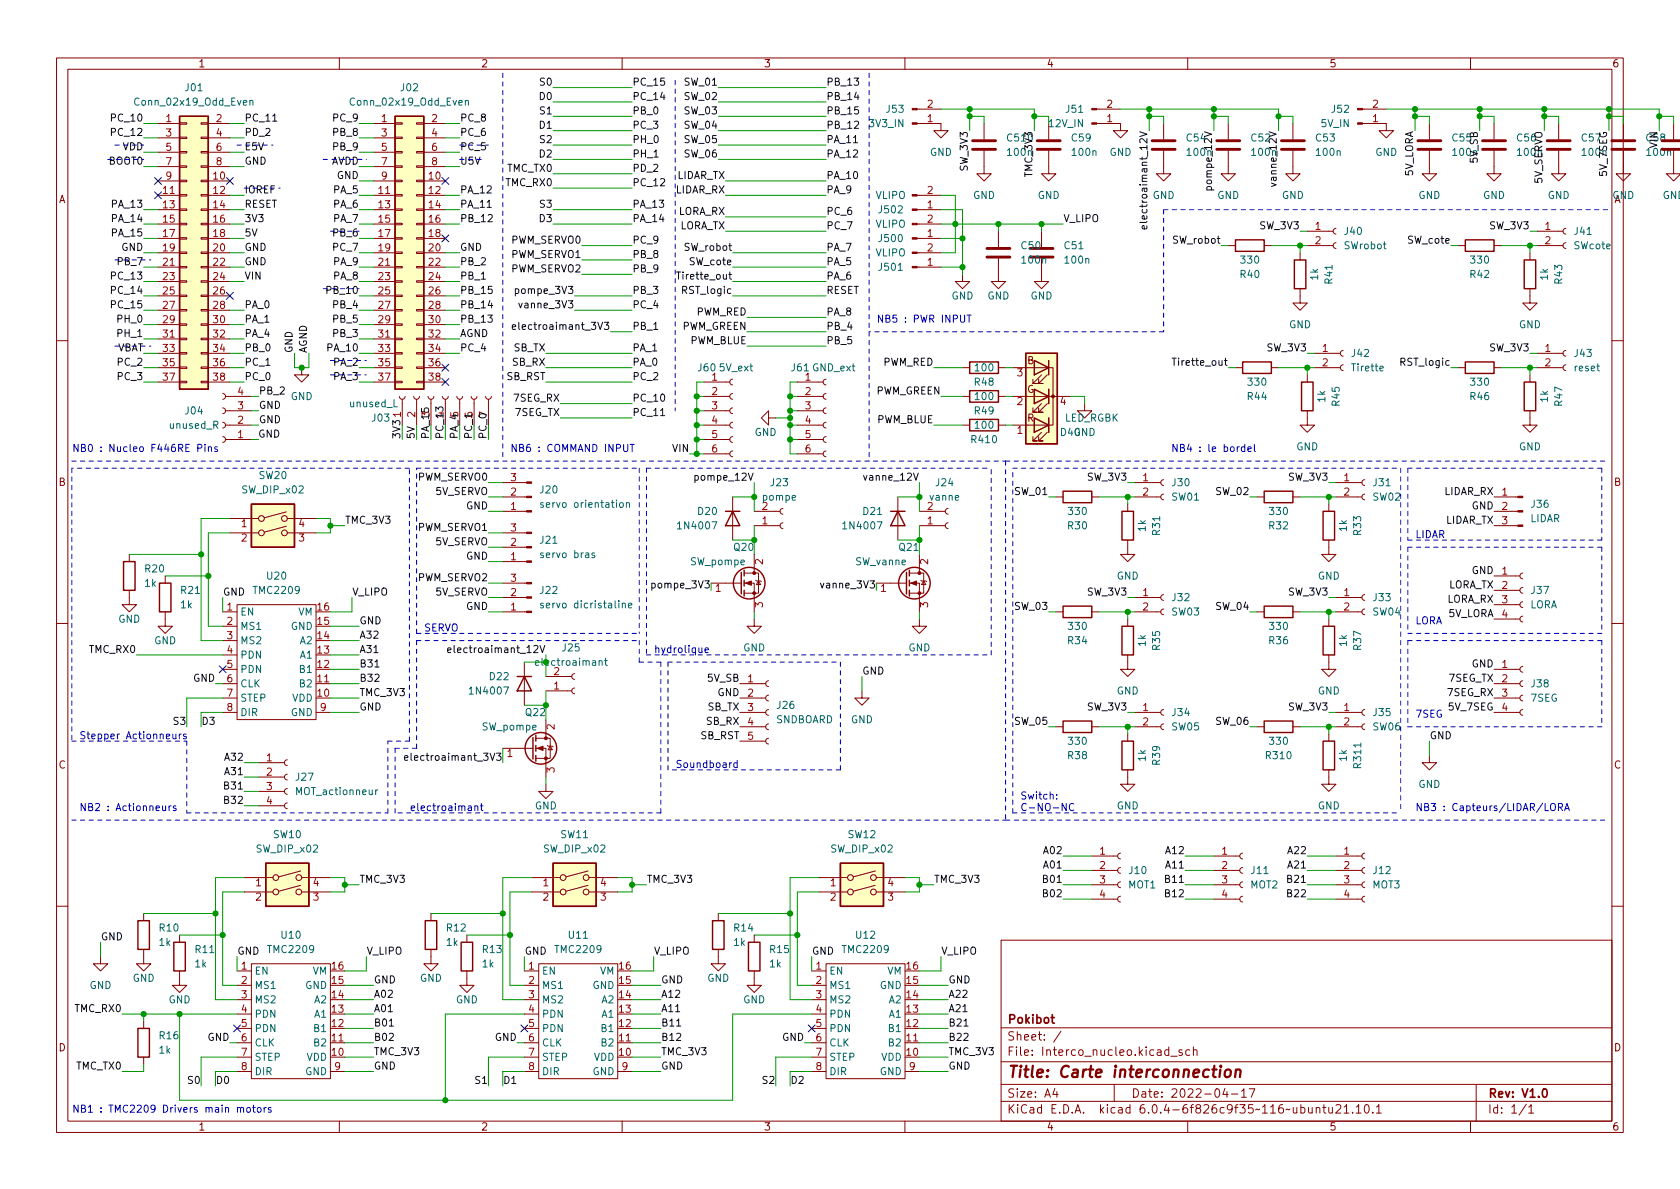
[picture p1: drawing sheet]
<svg xmlns="http://www.w3.org/2000/svg" width="297mm" height="210mm" viewBox="0 0 297 210" stroke-linecap="round" stroke-linejoin="round" font-family="sans-serif">
<defs><g id="words">
<text font-size="2.8" fill="#840000" x="178" y="190.6">Title: Carte interconnection</text>
<g font-size="2.1" fill="#840000">
<text x="178" y="184">Sheet: /</text>
<text x="178" y="181">Pokibot</text>
<text x="178" y="186.7">File: Interco_nucleo.kicad_sch</text>
<text x="178" y="196.9">KiCad E.D.A. kicad 6.0.4-6f826c9f35~116~ubuntu21.10.1</text>
<text x="178" y="194.1">Size: A4</text>
<text x="200" y="194.1">Date: 2022-04-17</text>
<text x="263" y="194.1">Rev: V1.0</text>
<text x="263" y="196.9">Id: 1/1</text>
</g>
<g font-size="1.8" fill="#840000">
<text x="35" y="11.9">1</text>
<text x="85" y="11.9">2</text>
<text x="135" y="11.9">3</text>
<text x="185" y="11.9">4</text>
<text x="235" y="11.9">5</text>
<text x="285" y="11.9">6</text>
<text x="10.3" y="35.9">A</text>
<text x="285.3" y="35.9">A</text>
<text x="181.6" y="64.4">B</text>
<text x="181.6" y="69.5">G</text>
<text x="181.6" y="74.5">R</text>
<text x="10.3" y="85.9">B</text>
<text x="285.3" y="85.9">B</text>
<text x="10.3" y="135.9">C</text>
<text x="285.3" y="135.9">C</text>
<text x="10.3" y="185.9">D</text>
<text x="285.3" y="185.9">D</text>
<text x="35" y="199.9">1</text>
<text x="85" y="199.9">2</text>
<text x="135" y="199.9">3</text>
<text x="185" y="199.9">4</text>
<text x="235" y="199.9">5</text>
<text x="285" y="199.9">6</text>
</g>
<g font-size="1.8" fill="#006464">
<text x="32.8" y="16.1">J01</text>
<text x="70.9" y="16.1">J02</text>
<text x="24.2" y="18.7">Conn_02x19_Odd_Even</text>
<text x="62.3" y="18.7">Conn_02x19_Odd_Even</text>
<text x="153.8" y="22.5">3V3_IN</text>
<text x="156.8" y="19.9">J53</text>
<text x="185.5" y="22.5">12V_IN</text>
<text x="188.5" y="19.9">J51</text>
<text x="233.6" y="22.5">5V_IN</text>
<text x="235.5" y="19.9">J52</text>
<text x="164.4" y="27.6">GND</text>
<text x="189.5" y="25">C59</text>
<text x="189.7" y="27.6">100n</text>
<text x="196.2" y="27.6">GND</text>
<text x="209.9" y="25">C54</text>
<text x="221.3" y="25">C52</text>
<text x="232.7" y="25">C53</text>
<text x="232.9" y="27.6">100n</text>
<text x="243.1" y="27.6">GND</text>
<text x="256.8" y="25">C55</text>
<text x="268.3" y="25">C56</text>
<text x="291.3" y="27.6">100n</text>
<text x="154.8" y="35.2">VLIPO</text>
<text x="172" y="35.2">GND</text>
<text x="183.5" y="35.2">GND</text>
<text x="203.8" y="35.2">GND</text>
<text x="215.2" y="35.2">GND</text>
<text x="226.6" y="35.2">GND</text>
<text x="250.8" y="35.2">GND</text>
<text x="262.2" y="35.2">GND</text>
<text x="273.6" y="35.2">GND</text>
<text x="285.1" y="35.2">GND</text>
<text x="293.9" y="35.2">GND</text>
<text x="154.8" y="40.3">VLIPO</text>
<text x="155.5" y="37.7">J502</text>
<text x="237.8" y="41.5">J40</text>
<text x="278.4" y="41.5">J41</text>
<text x="154.8" y="45.3">VLIPO</text>
<text x="155.5" y="42.8">J500</text>
<text x="155.5" y="47.9">J501</text>
<text x="180.6" y="44.1">C50</text>
<text x="180.8" y="46.6">100n</text>
<text x="188.3" y="44.1">C51</text>
<text x="188.4" y="46.6">100n</text>
<text x="219.5" y="46.6">330</text>
<text x="237.7" y="44.1">SWrobot</text>
<text x="260.1" y="46.6">330</text>
<text x="278.3" y="44.1">SWcote</text>
<text x="168.2" y="53">GND</text>
<text x="174.6" y="53">GND</text>
<text x="182.2" y="53">GND</text>
<text x="219.4" y="49.1">R40</text>
<text x="233" y="49.5" transform="rotate(-90 233 49.5)">1k</text>
<text x="235.6" y="50.1" transform="rotate(-90 235.6 50.1)">R41</text>
<text x="260" y="49.1">R42</text>
<text x="273.7" y="49.5" transform="rotate(-90 273.7 49.5)">1k</text>
<text x="276.2" y="50.1" transform="rotate(-90 276.2 50.1)">R43</text>
<text x="227.9" y="58">GND</text>
<text x="268.5" y="58">GND</text>
<text x="123.5" y="65.7">J60</text>
<text x="127.3" y="65.7">5V_ext</text>
<text x="140" y="65.7">J61 GND_ext</text>
<text x="172.5" y="65.7">100</text>
<text x="239.1" y="63.1">J42</text>
<text x="239.1" y="65.7">Tirette</text>
<text x="278.4" y="63.1">J43</text>
<text x="278.5" y="65.7">reset</text>
<text x="51.4" y="70.7">GND</text>
<text x="142.4" y="67.3">1</text>
<text x="172.4" y="68.2">R48</text>
<text x="172.5" y="70.7">100</text>
<text x="220.6" y="70.7">R44</text>
<text x="220.8" y="68.2">330</text>
<text x="234.3" y="71.1" transform="rotate(-90 234.3 71.1)">1k</text>
<text x="236.9" y="71.7" transform="rotate(-90 236.9 71.7)">R45</text>
<text x="260" y="70.7">R46</text>
<text x="260.1" y="68.2">330</text>
<text x="273.7" y="71.1" transform="rotate(-90 273.7 71.1)">1k</text>
<text x="276.2" y="71.7" transform="rotate(-90 276.2 71.7)">R47</text>
<text x="30" y="75.8">unused_R</text>
<text x="32.8" y="73.3">J04</text>
<text x="61.9" y="72">unused_L</text>
<text x="65.8" y="74.5">J03</text>
<text x="133.4" y="77.1">GND</text>
<text x="172.4" y="73.3">R49</text>
<text x="172.5" y="75.8">100</text>
<text x="187.6" y="77.1">D40</text>
<text x="188.2" y="74.5">LED_RGBK</text>
<text x="189.8" y="77.1">GND</text>
<text x="171.9" y="78.4">R410</text>
<text x="229.2" y="79.6">GND</text>
<text x="268.5" y="79.6">GND</text>
<text x="42.9" y="87.2">SW_DIP_x02</text>
<text x="45.9" y="84.7">SW20</text>
<text x="95.5" y="87.2">J20</text>
<text x="96.3" y="89.8">servo orientation</text>
<text x="134.9" y="88.5">pompe</text>
<text x="136.3" y="86">J23</text>
<text x="164.4" y="88.5">vanne</text>
<text x="165.5" y="86">J24</text>
<text x="207.2" y="88.5">SW01</text>
<text x="207.3" y="86">J30</text>
<text x="242.8" y="88.5">SW02</text>
<text x="242.9" y="86">J31</text>
<text x="270.8" y="89.8">J36</text>
<text x="120.1" y="93.6">1N4007</text>
<text x="123.5" y="91.1">D20</text>
<text x="149.3" y="93.6">1N4007</text>
<text x="152.7" y="91.1">D21</text>
<text x="188.9" y="93.6">R30</text>
<text x="189" y="91.1">330</text>
<text x="202.6" y="93.9" transform="rotate(-90 202.6 93.9)">1k</text>
<text x="205.1" y="94.6" transform="rotate(-90 205.1 94.6)">R31</text>
<text x="224.4" y="93.6">R32</text>
<text x="224.6" y="91.1">330</text>
<text x="238.1" y="93.9" transform="rotate(-90 238.1 93.9)">1k</text>
<text x="240.7" y="94.6" transform="rotate(-90 240.7 94.6)">R33</text>
<text x="270.5" y="92.3">LIDAR</text>
<text x="25.7" y="101.2">R20</text>
<text x="95.5" y="96.1">J21</text>
<text x="95.9" y="98.7">servo bras</text>
<text x="122.1" y="99.9">SW_pompe</text>
<text x="151.3" y="99.9">SW_vanne</text>
<text x="25.6" y="103.8">1k</text>
<text x="32" y="107.6">1k</text>
<text x="32.1" y="105">R21</text>
<text x="45" y="105">TMC2209</text>
<text x="47.3" y="102.5">U20</text>
<text x="95.5" y="105">J22</text>
<text x="96.4" y="107.6">servo dicristaline</text>
<text x="197.4" y="102.5">GND</text>
<text x="207.3" y="106.3">J32</text>
<text x="233" y="102.5">GND</text>
<text x="242.9" y="106.3">J33</text>
<text x="270.4" y="107.6">LORA</text>
<text x="270.8" y="105">J37</text>
<text x="20.9" y="110.1">GND</text>
<text x="27.2" y="113.9">GND</text>
<text x="42.4" y="108.8">EN</text>
<text x="42.4" y="111.4">MS1</text>
<text x="42.4" y="113.9">MS2</text>
<text x="51.4" y="111.4">GND</text>
<text x="52.7" y="108.8">VM</text>
<text x="53.1" y="113.9">A2</text>
<text x="188.9" y="113.9">R34</text>
<text x="189" y="111.4">330</text>
<text x="207.2" y="108.8">SW03</text>
<text x="224.4" y="113.9">R36</text>
<text x="224.6" y="111.4">330</text>
<text x="242.8" y="108.8">SW04</text>
<text x="42.4" y="116.5">PDN</text>
<text x="42.4" y="119">PDN</text>
<text x="53.1" y="119">B1</text>
<text x="53.1" y="116.5">A1</text>
<text x="99.5" y="115.2">J25</text>
<text x="131.4" y="115.2">GND</text>
<text x="160.6" y="115.2">GND</text>
<text x="202.6" y="114.3" transform="rotate(-90 202.6 114.3)">1k</text>
<text x="205.1" y="114.9" transform="rotate(-90 205.1 114.9)">R35</text>
<text x="238.1" y="114.3" transform="rotate(-90 238.1 114.3)">1k</text>
<text x="240.7" y="114.9" transform="rotate(-90 240.7 114.9)">R37</text>
<text x="42.4" y="121.5">CLK</text>
<text x="42.4" y="124.1">STEP</text>
<text x="51.6" y="124.1">VDD</text>
<text x="53.1" y="121.5">B2</text>
<text x="83.3" y="122.8">1N4007</text>
<text x="86.6" y="120.3">D22</text>
<text x="137.5" y="125.3">J26</text>
<text x="197.4" y="122.8">GND</text>
<text x="233" y="122.8">GND</text>
<text x="270.6" y="124.1">7SEG</text>
<text x="270.8" y="121.5">J38</text>
<text x="42.4" y="126.6">DIR</text>
<text x="51.4" y="126.6">GND</text>
<text x="85.3" y="129.2">SW_pompe</text>
<text x="137.1" y="127.9">SNDBOARD</text>
<text x="150.4" y="127.9">GND</text>
<text x="189" y="131.7">330</text>
<text x="207.2" y="129.2">SW05</text>
<text x="207.3" y="126.6">J34</text>
<text x="224.6" y="131.7">330</text>
<text x="242.8" y="129.2">SW06</text>
<text x="242.9" y="126.6">J35</text>
<text x="188.9" y="134.2">R38</text>
<text x="202.6" y="134.6" transform="rotate(-90 202.6 134.6)">1k</text>
<text x="205.1" y="135.2" transform="rotate(-90 205.1 135.2)">R39</text>
<text x="223.9" y="134.2">R310</text>
<text x="238.1" y="134.6" transform="rotate(-90 238.1 134.6)">1k</text>
<text x="240.7" y="135.7" transform="rotate(-90 240.7 135.7)">R311</text>
<text x="52.4" y="138">J27</text>
<text x="52.5" y="140.6">MOT_actionneur</text>
<text x="94.6" y="143.1">GND</text>
<text x="197.4" y="143.1">GND</text>
<text x="233" y="143.1">GND</text>
<text x="250.8" y="139.3">GND</text>
<text x="48.4" y="148.2">SW10</text>
<text x="99.2" y="148.2">SW11</text>
<text x="150" y="148.2">SW12</text>
<text x="45.4" y="150.7">SW_DIP_x02</text>
<text x="96.2" y="150.7">SW_DIP_x02</text>
<text x="147" y="150.7">SW_DIP_x02</text>
<text x="199.7" y="154.6">J10</text>
<text x="221.3" y="154.6">J11</text>
<text x="242.9" y="154.6">J12</text>
<text x="199.5" y="157.1">MOT1</text>
<text x="221.1" y="157.1">MOT2</text>
<text x="242.7" y="157.1">MOT3</text>
<text x="28.2" y="167.3">1k</text>
<text x="28.2" y="164.7">R10</text>
<text x="49.8" y="166">U10</text>
<text x="79" y="167.3">1k</text>
<text x="79" y="164.7">R12</text>
<text x="100.6" y="166">U11</text>
<text x="129.8" y="167.3">1k</text>
<text x="129.8" y="164.7">R14</text>
<text x="151.4" y="166">U12</text>
<text x="23.4" y="173.6">GND</text>
<text x="34.5" y="171.1">1k</text>
<text x="34.6" y="168.5">R11</text>
<text x="45" y="172.3">EN</text>
<text x="47.6" y="168.5">TMC2209</text>
<text x="55.3" y="172.3">VM</text>
<text x="74.2" y="173.6">GND</text>
<text x="85.3" y="171.1">1k</text>
<text x="85.4" y="168.5">R13</text>
<text x="95.8" y="172.3">EN</text>
<text x="98.4" y="168.5">TMC2209</text>
<text x="106.1" y="172.3">VM</text>
<text x="125" y="173.6">GND</text>
<text x="136.1" y="171.1">1k</text>
<text x="136.2" y="168.5">R15</text>
<text x="146.6" y="172.3">EN</text>
<text x="149.2" y="168.5">TMC2209</text>
<text x="156.9" y="172.3">VM</text>
<text x="15.8" y="174.9">GND</text>
<text x="29.8" y="177.4">GND</text>
<text x="45" y="174.9">MS1</text>
<text x="45" y="177.4">MS2</text>
<text x="45" y="180">PDN</text>
<text x="54" y="174.9">GND</text>
<text x="55.7" y="180">A1</text>
<text x="55.7" y="177.4">A2</text>
<text x="80.6" y="177.4">GND</text>
<text x="95.8" y="174.9">MS1</text>
<text x="95.8" y="177.4">MS2</text>
<text x="95.8" y="180">PDN</text>
<text x="104.8" y="174.9">GND</text>
<text x="106.5" y="180">A1</text>
<text x="106.5" y="177.4">A2</text>
<text x="131.4" y="177.4">GND</text>
<text x="146.6" y="174.9">MS1</text>
<text x="146.6" y="177.4">MS2</text>
<text x="146.6" y="180">PDN</text>
<text x="155.6" y="174.9">GND</text>
<text x="157.3" y="180">A1</text>
<text x="157.3" y="177.4">A2</text>
<text x="28.2" y="183.8">R16</text>
<text x="45" y="182.5">PDN</text>
<text x="45" y="185">CLK</text>
<text x="55.7" y="185">B2</text>
<text x="55.7" y="182.5">B1</text>
<text x="95.8" y="182.5">PDN</text>
<text x="95.8" y="185">CLK</text>
<text x="106.5" y="185">B2</text>
<text x="106.5" y="182.5">B1</text>
<text x="146.6" y="182.5">PDN</text>
<text x="146.6" y="185">CLK</text>
<text x="157.3" y="185">B2</text>
<text x="157.3" y="182.5">B1</text>
<text x="28.2" y="186.3">1k</text>
<text x="45" y="187.6">STEP</text>
<text x="45" y="190.1">DIR</text>
<text x="54" y="190.1">GND</text>
<text x="54.2" y="187.6">VDD</text>
<text x="95.8" y="187.6">STEP</text>
<text x="95.8" y="190.1">DIR</text>
<text x="104.8" y="190.1">GND</text>
<text x="105" y="187.6">VDD</text>
<text x="146.6" y="187.6">STEP</text>
<text x="146.6" y="190.1">DIR</text>
<text x="155.6" y="190.1">GND</text>
<text x="155.8" y="187.6">VDD</text>
</g>
<g font-size="1.8" fill="#0f0f0f">
<text x="95.5" y="17.7">D0</text>
<text x="95.6" y="15.1">S0</text>
<text x="111.8" y="15.1">PC_15</text>
<text x="111.8" y="17.7">PC_14</text>
<text x="121.2" y="17.7">SW_02</text>
<text x="121.2" y="15.1">SW_01</text>
<text x="146" y="15.1">PB_13</text>
<text x="146" y="17.7">PB_14</text>
<text x="20" y="21.5">PC_10</text>
<text x="43.2" y="21.5">PC_11</text>
<text x="59.1" y="21.5">PC_9</text>
<text x="81.3" y="21.5">PC_8</text>
<text x="95.5" y="22.8">D1</text>
<text x="95.6" y="20.2">S1</text>
<text x="111.8" y="20.2">PB_0</text>
<text x="111.8" y="22.8">PC_3</text>
<text x="121.2" y="22.8">SW_04</text>
<text x="121.2" y="20.2">SW_03</text>
<text x="146" y="20.2">PB_15</text>
<text x="146" y="22.8">PB_12</text>
<text x="19.3" y="29.1">BOOT0</text>
<text x="20" y="24">PC_12</text>
<text x="21.7" y="26.6">VDD</text>
<text x="43.2" y="24">PD_2</text>
<text x="43.2" y="29.1">GND</text>
<text x="43.2" y="26.6">E5V</text>
<text x="58.5" y="29.1">AVDD</text>
<text x="59.1" y="26.6">PB_9</text>
<text x="59.1" y="24">PB_8</text>
<text x="81.3" y="29.1">U5V</text>
<text x="81.3" y="26.6">PC_5</text>
<text x="81.3" y="24">PC_6</text>
<text x="95.5" y="27.8">D2</text>
<text x="95.6" y="25.3">S2</text>
<text x="111.8" y="25.3">PH_0</text>
<text x="111.8" y="27.8">PH_1</text>
<text x="121.2" y="27.8">SW_06</text>
<text x="121.2" y="25.3">SW_05</text>
<text x="146" y="25.3">PA_11</text>
<text x="146" y="27.8">PA_12</text>
<text x="178.2" y="25">C510</text>
<text x="178.3" y="27.6">100n</text>
<text x="210" y="27.6">100n</text>
<text x="221.4" y="27.6">100n</text>
<text x="257" y="27.6">100n</text>
<text x="261.3" y="28.7" transform="rotate(-90 261.3 28.7)">5V_SB</text>
<text x="268.4" y="27.6">100n</text>
<text x="279.7" y="25">C57</text>
<text x="279.9" y="27.6">100n</text>
<text x="293" y="26.1" transform="rotate(-90 293 26.1)">VIN</text>
<text x="43.2" y="34.2">IOREF</text>
<text x="59.1" y="34.2">PA_5</text>
<text x="59.6" y="31.6">GND</text>
<text x="81.3" y="34.2">PA_12</text>
<text x="89.5" y="32.9">TMC_RX0</text>
<text x="89.7" y="30.4">TMC_TX0</text>
<text x="111.8" y="32.9">PC_12</text>
<text x="111.8" y="30.4">PD_2</text>
<text x="119.4" y="34.2">LIDAR_RX</text>
<text x="119.6" y="31.6">LIDAR_TX</text>
<text x="146" y="31.6">PA_10</text>
<text x="146" y="34.2">PA_9</text>
<text x="171.1" y="30.1" transform="rotate(-90 171.1 30.1)">SW_3V3</text>
<text x="214.3" y="33" transform="rotate(-90 214.3 33)">pompe_12V</text>
<text x="225.7" y="32.4" transform="rotate(-90 225.7 32.4)">vanne_12V</text>
<text x="249.8" y="31.3" transform="rotate(-90 249.8 31.3)">5V_LORA</text>
<text x="272.7" y="32.4" transform="rotate(-90 272.7 32.4)">5V_SERVO</text>
<text x="284.1" y="31" transform="rotate(-90 284.1 31)">5V_7SEG</text>
<text x="20" y="41.8">PA_15</text>
<text x="20" y="39.3">PA_14</text>
<text x="20" y="36.7">PA_13</text>
<text x="43.2" y="39.3">3V3</text>
<text x="43.2" y="36.7">RESET</text>
<text x="43.2" y="41.8">5V</text>
<text x="59.1" y="41.8">PB_6</text>
<text x="59.1" y="36.7">PA_6</text>
<text x="59.1" y="39.3">PA_7</text>
<text x="81.3" y="39.3">PB_12</text>
<text x="81.3" y="36.7">PA_11</text>
<text x="95.5" y="39.3">D3</text>
<text x="95.6" y="36.7">S3</text>
<text x="111.8" y="39.3">PA_14</text>
<text x="111.8" y="36.7">PA_13</text>
<text x="119.8" y="38">LORA_RX</text>
<text x="120" y="40.5">LORA_TX</text>
<text x="146" y="38">PC_6</text>
<text x="146" y="40.5">PC_7</text>
<text x="188" y="39.3">V_LIPO</text>
<text x="202.9" y="38.7" transform="rotate(-90 202.9 38.7)">electroaimant_12V</text>
<text x="222.9" y="40.5">SW_3V3</text>
<text x="263.5" y="40.5">SW_3V3</text>
<text x="21" y="46.9">PB_7</text>
<text x="21.5" y="44.3">GND</text>
<text x="43.2" y="44.3">GND</text>
<text x="43.2" y="46.9">GND</text>
<text x="59.1" y="44.3">PC_7</text>
<text x="59.1" y="46.9">PA_9</text>
<text x="81.3" y="46.9">PB_2</text>
<text x="81.3" y="44.3">GND</text>
<text x="90.4" y="45.6">PWM_SERVO1</text>
<text x="90.4" y="43.1">PWM_SERVO0</text>
<text x="111.8" y="45.6">PB_8</text>
<text x="111.8" y="43.1">PC_9</text>
<text x="121.2" y="44.3">SW_robot</text>
<text x="122.1" y="46.9">SW_cote</text>
<text x="146" y="44.3">PA_7</text>
<text x="146" y="46.9">PA_5</text>
<text x="207.5" y="43.1">SW_robot</text>
<text x="249.1" y="43.1">SW_cote</text>
<text x="20" y="49.4">PC_13</text>
<text x="20" y="52">PC_14</text>
<text x="43.2" y="49.4">VIN</text>
<text x="58.1" y="52">PB_10</text>
<text x="59.1" y="49.4">PA_8</text>
<text x="81.3" y="52">PB_15</text>
<text x="81.3" y="49.4">PB_1</text>
<text x="90.4" y="48.2">PWM_SERVO2</text>
<text x="91.7" y="52">pompe_3V3</text>
<text x="111.8" y="52">PB_3</text>
<text x="111.8" y="48.2">PB_9</text>
<text x="120.4" y="49.4">Tirette_out</text>
<text x="120.9" y="52">RST_logic</text>
<text x="146" y="52">RESET</text>
<text x="146" y="49.4">PA_6</text>
<text x="20" y="54.5">PC_15</text>
<text x="21" y="57">PH_0</text>
<text x="21" y="59.6">PH_1</text>
<text x="43.2" y="57">PA_1</text>
<text x="43.2" y="59.6">PA_4</text>
<text x="43.2" y="54.5">PA_0</text>
<text x="59.1" y="57">PB_5</text>
<text x="59.1" y="54.5">PB_4</text>
<text x="59.1" y="59.6">PB_3</text>
<text x="81.3" y="54.5">PB_14</text>
<text x="81.3" y="59.6">AGND</text>
<text x="81.3" y="57">PB_13</text>
<text x="92.3" y="58.3">electroaimant_3V3</text>
<text x="92.4" y="54.5">vanne_3V3</text>
<text x="111.8" y="54.5">PC_4</text>
<text x="111.8" y="58.3">PB_1</text>
<text x="120.5" y="58.3">PWM_GREEN</text>
<text x="123" y="55.8">PWM_RED</text>
<text x="146" y="55.8">PA_8</text>
<text x="146" y="58.3">PB_4</text>
<text x="20.6" y="62.1">VBAT</text>
<text x="21" y="64.7">PC_2</text>
<text x="43.2" y="62.1">PB_0</text>
<text x="43.2" y="64.7">PC_1</text>
<text x="51.7" y="62.5" transform="rotate(-90 51.7 62.5)">GND</text>
<text x="54.3" y="62.5" transform="rotate(-90 54.3 62.5)">AGND</text>
<text x="58.1" y="62.1">PA_10</text>
<text x="59.1" y="64.7">PA_2</text>
<text x="81.3" y="62.1">PC_4</text>
<text x="90.6" y="64.7">SB_RX</text>
<text x="90.8" y="62.1">SB_TX</text>
<text x="111.8" y="64.7">PA_0</text>
<text x="111.8" y="62.1">PA_1</text>
<text x="122" y="60.9">PWM_BLUE</text>
<text x="146" y="60.9">PB_5</text>
<text x="156.1" y="64.7">PWM_RED</text>
<text x="208" y="64.7">Tirette_out</text>
<text x="224.2" y="62.1">SW_3V3</text>
<text x="247.9" y="64.7">RST_logic</text>
<text x="263.5" y="62.1">SW_3V3</text>
<text x="21" y="67.2">PC_3</text>
<text x="43.2" y="67.2">PC_0</text>
<text x="45.7" y="69.7">PB_2</text>
<text x="59.1" y="67.2">PA_3</text>
<text x="89.5" y="67.2">SB_RST</text>
<text x="90.9" y="71">7SEG_RX</text>
<text x="111.8" y="67.2">PC_2</text>
<text x="111.8" y="71">PC_10</text>
<text x="154.8" y="69.7">PWM_GREEN</text>
<text x="45.6" y="77.4">GND</text>
<text x="45.7" y="72.3">GND</text>
<text x="45.7" y="74.8">GND</text>
<text x="75.9" y="73.8" transform="rotate(-90 75.9 73.8)">3</text>
<text x="78.5" y="73.8" transform="rotate(-90 78.5 73.8)">4</text>
<text x="91.1" y="73.6">7SEG_TX</text>
<text x="111.8" y="73.6">PC_11</text>
<text x="155" y="74.8">PWM_BLUE</text>
<text x="119" y="79.9">VIN</text>
<text x="73.9" y="85">PWM_SERVO0</text>
<text x="77" y="87.5">5V_SERVO</text>
<text x="123.4" y="85">pompe_12V</text>
<text x="153.3" y="85">vanne_12V</text>
<text x="179.6" y="87.5">SW_01</text>
<text x="192.4" y="85">SW_3V3</text>
<text x="215.2" y="87.5">SW_02</text>
<text x="228" y="85">SW_3V3</text>
<text x="255.3" y="87.5">LIDAR_RX</text>
<text x="61" y="92.6">TMC_3V3</text>
<text x="73.9" y="93.9">PWM_SERVO1</text>
<text x="82.4" y="90.1">GND</text>
<text x="255.5" y="92.6">LIDAR_TX</text>
<text x="260.2" y="90.1">GND</text>
<text x="77" y="96.4">5V_SERVO</text>
<text x="82.4" y="99">GND</text>
<text x="260.2" y="101.5">GND</text>
<text x="39.4" y="105.3">GND</text>
<text x="62.2" y="105.3">V_LIPO</text>
<text x="73.9" y="102.8">PWM_SERVO2</text>
<text x="77" y="105.3">5V_SERVO</text>
<text x="82.4" y="107.8">GND</text>
<text x="179.6" y="107.8">SW_03</text>
<text x="192.4" y="105.3">SW_3V3</text>
<text x="215.2" y="107.8">SW_04</text>
<text x="228" y="105.3">SW_3V3</text>
<text x="255.7" y="106.6">LORA_RX</text>
<text x="255.9" y="104">LORA_TX</text>
<text x="63.5" y="110.4">GND</text>
<text x="63.5" y="112.9">A32</text>
<text x="256" y="109.1">5V_LORA</text>
<text x="15.9" y="115.5">TMC_RX0</text>
<text x="63.5" y="115.5">A31</text>
<text x="63.5" y="118">B31</text>
<text x="80.9" y="115.5">electroaimant_12V</text>
<text x="152.4" y="119.3">GND</text>
<text x="260.2" y="118">GND</text>
<text x="34.2" y="120.5">GND</text>
<text x="63.5" y="120.5">B32</text>
<text x="63.5" y="125.6">GND</text>
<text x="63.5" y="123.1">TMC_3V3</text>
<text x="125.1" y="125.6">SB_TX</text>
<text x="125.2" y="120.5">5V_SB</text>
<text x="126.9" y="123.1">GND</text>
<text x="192.4" y="125.6">SW_3V3</text>
<text x="228" y="125.6">SW_3V3</text>
<text x="256" y="123.1">7SEG_RX</text>
<text x="256.2" y="120.5">7SEG_TX</text>
<text x="256.3" y="125.6">5V_7SEG</text>
<text x="30.9" y="128.2">S3</text>
<text x="35.6" y="128.2">D3</text>
<text x="123.8" y="130.7">SB_RST</text>
<text x="124.9" y="128.2">SB_RX</text>
<text x="179.6" y="128.2">SW_05</text>
<text x="215.2" y="128.2">SW_06</text>
<text x="252.7" y="130.7">GND</text>
<text x="39.9" y="134.5">A32</text>
<text x="39.9" y="137.1">A31</text>
<text x="73.3" y="134.5">electroaimant_3V3</text>
<text x="39.9" y="142.1">B32</text>
<text x="39.9" y="139.6">B31</text>
<text x="184.7" y="151">A02</text>
<text x="184.7" y="153.6">A01</text>
<text x="206.3" y="153.6">A11</text>
<text x="206.3" y="151">A12</text>
<text x="227.9" y="151">A22</text>
<text x="227.9" y="153.6">A21</text>
<text x="63.5" y="156.1">TMC_3V3</text>
<text x="114.3" y="156.1">TMC_3V3</text>
<text x="165.1" y="156.1">TMC_3V3</text>
<text x="184.7" y="156.1">B01</text>
<text x="184.7" y="158.6">B02</text>
<text x="206.3" y="156.1">B11</text>
<text x="206.3" y="158.6">B12</text>
<text x="227.9" y="158.6">B22</text>
<text x="227.9" y="156.1">B21</text>
<text x="17.8" y="166.3">GND</text>
<text x="41.9" y="168.8">GND</text>
<text x="64.8" y="168.8">V_LIPO</text>
<text x="66" y="173.9">GND</text>
<text x="92.7" y="168.8">GND</text>
<text x="115.6" y="168.8">V_LIPO</text>
<text x="116.8" y="173.9">GND</text>
<text x="143.5" y="168.8">GND</text>
<text x="166.4" y="168.8">V_LIPO</text>
<text x="167.6" y="173.9">GND</text>
<text x="13.3" y="179">TMC_RX0</text>
<text x="66" y="176.4">A02</text>
<text x="66" y="179">A01</text>
<text x="116.8" y="176.4">A12</text>
<text x="116.8" y="179">A11</text>
<text x="167.6" y="179">A21</text>
<text x="167.6" y="176.4">A22</text>
<text x="36.7" y="184">GND</text>
<text x="66" y="181.5">B01</text>
<text x="66" y="184">B02</text>
<text x="87.5" y="184">GND</text>
<text x="116.8" y="184">B12</text>
<text x="116.8" y="181.5">B11</text>
<text x="138.3" y="184">GND</text>
<text x="167.6" y="181.5">B21</text>
<text x="167.6" y="184">B22</text>
<text x="13.5" y="189.1">TMC_TX0</text>
<text x="33.4" y="191.7">S0</text>
<text x="38.1" y="191.7">D0</text>
<text x="66" y="189.1">GND</text>
<text x="66" y="186.6">TMC_3V3</text>
<text x="84.2" y="191.7">S1</text>
<text x="88.9" y="191.7">D1</text>
<text x="116.8" y="186.6">TMC_3V3</text>
<text x="116.8" y="189.1">GND</text>
<text x="135" y="191.7">S2</text>
<text x="139.7" y="191.7">D2</text>
<text x="167.6" y="186.6">TMC_3V3</text>
<text x="167.6" y="189.1">GND</text>
</g>
<g font-size="1.8" fill="#a90000">
<text x="29.4" y="21.6">1</text>
<text x="38.2" y="21.6">2</text>
<text x="67.5" y="21.6">1</text>
<text x="76.3" y="21.6">2</text>
<text x="164" y="21.6">1</text>
<text x="164" y="19">2</text>
<text x="195.7" y="21.6">1</text>
<text x="195.7" y="19">2</text>
<text x="242.7" y="21.6">1</text>
<text x="242.7" y="19">2</text>
<text x="29.4" y="24.1">3</text>
<text x="29.4" y="26.7">5</text>
<text x="29.4" y="29.2">7</text>
<text x="38.2" y="24.1">4</text>
<text x="38.2" y="26.7">6</text>
<text x="38.2" y="29.2">8</text>
<text x="67.5" y="24.1">3</text>
<text x="67.5" y="26.7">5</text>
<text x="67.5" y="29.2">7</text>
<text x="76.3" y="24.1">4</text>
<text x="76.3" y="26.7">6</text>
<text x="76.3" y="29.2">8</text>
<text x="28.9" y="34.3">11</text>
<text x="29.4" y="31.7">9</text>
<text x="37.8" y="31.7">10</text>
<text x="37.8" y="34.3">12</text>
<text x="67" y="34.3">11</text>
<text x="67.5" y="31.7">9</text>
<text x="75.9" y="31.7">10</text>
<text x="75.9" y="34.3">12</text>
<text x="164" y="34.3">2</text>
<text x="28.9" y="36.8">13</text>
<text x="28.9" y="39.4">15</text>
<text x="28.9" y="41.9">17</text>
<text x="37.8" y="36.8">14</text>
<text x="37.8" y="39.4">16</text>
<text x="37.8" y="41.9">18</text>
<text x="67" y="36.8">13</text>
<text x="67" y="39.4">15</text>
<text x="67" y="41.9">17</text>
<text x="75.9" y="36.8">14</text>
<text x="75.9" y="39.4">16</text>
<text x="75.9" y="41.9">18</text>
<text x="164" y="36.8">1</text>
<text x="164" y="41.9">1</text>
<text x="164" y="39.4">2</text>
<text x="232.6" y="40.6">1</text>
<text x="273.2" y="40.6">1</text>
<text x="28.9" y="44.4">19</text>
<text x="28.9" y="47">21</text>
<text x="37.8" y="44.4">20</text>
<text x="37.8" y="47">22</text>
<text x="67" y="44.4">19</text>
<text x="67" y="47">21</text>
<text x="75.9" y="44.4">20</text>
<text x="75.9" y="47">22</text>
<text x="164" y="47">1</text>
<text x="164" y="44.4">2</text>
<text x="232.6" y="43.2">2</text>
<text x="273.2" y="43.2">2</text>
<text x="28.9" y="49.5">23</text>
<text x="28.9" y="52.1">25</text>
<text x="37.8" y="49.5">24</text>
<text x="37.8" y="52.1">26</text>
<text x="67" y="49.5">23</text>
<text x="67" y="52.1">25</text>
<text x="75.9" y="49.5">24</text>
<text x="75.9" y="52.1">26</text>
<text x="28.9" y="54.6">27</text>
<text x="28.9" y="57.1">29</text>
<text x="28.9" y="59.7">31</text>
<text x="37.8" y="54.6">28</text>
<text x="37.8" y="57.1">30</text>
<text x="37.8" y="59.7">32</text>
<text x="67" y="54.6">27</text>
<text x="67" y="57.1">29</text>
<text x="67" y="59.7">31</text>
<text x="75.9" y="54.6">28</text>
<text x="75.9" y="57.1">30</text>
<text x="75.9" y="59.7">32</text>
<text x="28.9" y="62.2">33</text>
<text x="28.9" y="64.8">35</text>
<text x="37.8" y="62.2">34</text>
<text x="37.8" y="64.8">36</text>
<text x="67" y="62.2">33</text>
<text x="67" y="64.8">35</text>
<text x="75.9" y="62.2">34</text>
<text x="75.9" y="64.8">36</text>
<text x="233.8" y="62.2">1</text>
<text x="233.8" y="64.8">2</text>
<text x="273.2" y="62.2">1</text>
<text x="273.2" y="64.8">2</text>
<text x="28.9" y="67.3">37</text>
<text x="37.8" y="67.3">38</text>
<text x="42.1" y="69.8">4</text>
<text x="67" y="67.3">37</text>
<text x="75.9" y="67.3">38</text>
<text x="125.9" y="67.3">1</text>
<text x="125.9" y="69.8">2</text>
<text x="142.4" y="69.8">2</text>
<text x="179.8" y="71.6">2</text>
<text x="179.8" y="66.5">3</text>
<text x="187.5" y="71.6">4</text>
<text x="42.1" y="77.5">1</text>
<text x="42.1" y="74.9">2</text>
<text x="42.1" y="72.4">3</text>
<text x="70.9" y="73.8" transform="rotate(-90 70.9 73.8)">1</text>
<text x="73.4" y="73.8" transform="rotate(-90 73.4 73.8)">2</text>
<text x="125.9" y="72.4">3</text>
<text x="125.9" y="74.9">4</text>
<text x="125.9" y="77.5">5</text>
<text x="142.4" y="72.4">3</text>
<text x="142.4" y="74.9">4</text>
<text x="142.4" y="77.5">5</text>
<text x="179.8" y="76.7">1</text>
<text x="125.9" y="80">6</text>
<text x="142.4" y="80">6</text>
<text x="90.3" y="87.6">2</text>
<text x="90.3" y="85.1">3</text>
<text x="202.1" y="85.1">1</text>
<text x="202.1" y="87.6">2</text>
<text x="237.6" y="85.1">1</text>
<text x="237.6" y="87.6">2</text>
<text x="265.6" y="87.6">1</text>
<text x="42.7" y="93.2">1</text>
<text x="42.7" y="95.8">2</text>
<text x="52.8" y="95.8">3</text>
<text x="52.8" y="93.2">4</text>
<text x="90.3" y="94">3</text>
<text x="90.3" y="90.2">1</text>
<text x="134.8" y="92.7">1</text>
<text x="134.8" y="90.2">2</text>
<text x="164" y="92.7">1</text>
<text x="164" y="90.2">2</text>
<text x="265.6" y="90.2">2</text>
<text x="265.6" y="92.7">3</text>
<text x="90.3" y="99.1">1</text>
<text x="90.3" y="96.5">2</text>
<text x="134.9" y="99.8" transform="rotate(-90 134.9 99.8)">2</text>
<text x="164.1" y="99.8" transform="rotate(-90 164.1 99.8)">2</text>
<text x="265.6" y="101.6">1</text>
<text x="40.1" y="107.9">1</text>
<text x="56.2" y="107.9">16</text>
<text x="90.3" y="107.9">1</text>
<text x="90.3" y="105.4">2</text>
<text x="90.3" y="102.9">3</text>
<text x="126.5" y="104.6">1</text>
<text x="134.9" y="107.4" transform="rotate(-90 134.9 107.4)">3</text>
<text x="155.7" y="104.6">1</text>
<text x="164.1" y="107.4" transform="rotate(-90 164.1 107.4)">3</text>
<text x="202.1" y="105.4">1</text>
<text x="202.1" y="107.9">2</text>
<text x="237.6" y="105.4">1</text>
<text x="237.6" y="107.9">2</text>
<text x="265.6" y="104.1">2</text>
<text x="265.6" y="106.7">3</text>
<text x="40.1" y="110.5">2</text>
<text x="40.1" y="113">3</text>
<text x="56.2" y="113">14</text>
<text x="56.2" y="110.5">15</text>
<text x="265.6" y="109.2">4</text>
<text x="40.1" y="115.6">4</text>
<text x="40.1" y="118.1">5</text>
<text x="56.2" y="118.1">12</text>
<text x="56.2" y="115.6">13</text>
<text x="97.9" y="119.4">2</text>
<text x="265.6" y="118.1">1</text>
<text x="40.1" y="120.6">6</text>
<text x="40.1" y="123.2">7</text>
<text x="40.1" y="125.7">8</text>
<text x="56.2" y="123.2">10</text>
<text x="56.2" y="120.6">11</text>
<text x="56.7" y="125.7">9</text>
<text x="97.9" y="121.9">1</text>
<text x="132.2" y="120.6">1</text>
<text x="132.2" y="123.2">2</text>
<text x="132.2" y="125.7">3</text>
<text x="202.1" y="125.7">1</text>
<text x="237.6" y="125.7">1</text>
<text x="265.6" y="120.6">2</text>
<text x="265.6" y="123.2">3</text>
<text x="265.6" y="125.7">4</text>
<text x="98" y="129" transform="rotate(-90 98 129)">2</text>
<text x="132.2" y="128.3">4</text>
<text x="132.2" y="130.8">5</text>
<text x="202.1" y="128.3">2</text>
<text x="237.6" y="128.3">2</text>
<text x="47.1" y="134.6">1</text>
<text x="47.1" y="137.2">2</text>
<text x="89.7" y="133.9">1</text>
<text x="98" y="136.6" transform="rotate(-90 98 136.6)">3</text>
<text x="47.1" y="139.7">3</text>
<text x="47.1" y="142.2">4</text>
<text x="194.5" y="151.1">1</text>
<text x="194.5" y="153.7">2</text>
<text x="216" y="151.1">1</text>
<text x="216" y="153.7">2</text>
<text x="237.6" y="151.1">1</text>
<text x="237.6" y="153.7">2</text>
<text x="45.2" y="156.7">1</text>
<text x="45.2" y="159.3">2</text>
<text x="55.4" y="159.3">3</text>
<text x="55.4" y="156.7">4</text>
<text x="96" y="156.7">1</text>
<text x="96" y="159.3">2</text>
<text x="106.2" y="159.3">3</text>
<text x="106.2" y="156.7">4</text>
<text x="146.8" y="156.7">1</text>
<text x="146.8" y="159.3">2</text>
<text x="157" y="159.3">3</text>
<text x="157" y="156.7">4</text>
<text x="194.5" y="156.2">3</text>
<text x="194.5" y="158.7">4</text>
<text x="216" y="156.2">3</text>
<text x="216" y="158.7">4</text>
<text x="237.6" y="156.2">3</text>
<text x="237.6" y="158.7">4</text>
<text x="42.7" y="171.4">1</text>
<text x="42.7" y="174">2</text>
<text x="58.7" y="174">15</text>
<text x="58.7" y="171.4">16</text>
<text x="93.5" y="171.4">1</text>
<text x="93.5" y="174">2</text>
<text x="109.5" y="174">15</text>
<text x="109.5" y="171.4">16</text>
<text x="144.3" y="171.4">1</text>
<text x="144.3" y="174">2</text>
<text x="160.3" y="174">15</text>
<text x="160.3" y="171.4">16</text>
<text x="42.7" y="176.5">3</text>
<text x="42.7" y="179.1">4</text>
<text x="58.7" y="179.1">13</text>
<text x="58.7" y="176.5">14</text>
<text x="93.5" y="176.5">3</text>
<text x="93.5" y="179.1">4</text>
<text x="109.5" y="179.1">13</text>
<text x="109.5" y="176.5">14</text>
<text x="144.3" y="176.5">3</text>
<text x="144.3" y="179.1">4</text>
<text x="160.3" y="179.1">13</text>
<text x="160.3" y="176.5">14</text>
<text x="42.7" y="181.6">5</text>
<text x="42.7" y="184.1">6</text>
<text x="58.7" y="184.1">11</text>
<text x="58.7" y="181.6">12</text>
<text x="93.5" y="181.6">5</text>
<text x="93.5" y="184.1">6</text>
<text x="109.5" y="184.1">11</text>
<text x="109.5" y="181.6">12</text>
<text x="144.3" y="181.6">5</text>
<text x="144.3" y="184.1">6</text>
<text x="160.3" y="184.1">11</text>
<text x="160.3" y="181.6">12</text>
<text x="42.7" y="186.7">7</text>
<text x="42.7" y="189.2">8</text>
<text x="58.7" y="186.7">10</text>
<text x="59.2" y="189.2">9</text>
<text x="93.5" y="186.7">7</text>
<text x="93.5" y="189.2">8</text>
<text x="109.5" y="186.7">10</text>
<text x="110" y="189.2">9</text>
<text x="144.3" y="186.7">7</text>
<text x="144.3" y="189.2">8</text>
<text x="160.3" y="186.7">10</text>
<text x="160.8" y="189.2">9</text>
</g>
<g font-size="1.8" fill="#0000c2">
<text x="154.9" y="57">NB5 : PWR INPUT</text>
<text x="12.7" y="79.9">NB0 : Nucleo F446RE Pins</text>
<text x="90.2" y="79.9">NB6 : COMMAND INPUT</text>
<text x="207" y="79.9">NB4 : le bordel</text>
<text x="250.2" y="95.1">LIDAR</text>
<text x="74.9" y="111.7">SERVO</text>
<text x="250.2" y="110.4">LORA</text>
<text x="115.6" y="115.5">hydrolique</text>
<text x="14" y="130.7">Stepper Actionneurs</text>
<text x="250.2" y="126.9">7SEG</text>
<text x="119.4" y="135.8">Soundboard</text>
<text x="14" y="143.4">NB2 : Actionneurs</text>
<text x="72.4" y="143.4">electroaimant</text>
<text x="180.3" y="141.4">Switch:</text>
<text x="180.3" y="143.4">C-NO-NC</text>
<text x="250.2" y="143.4">NB3 : Capteurs/LIDAR/LORA</text>
<text x="12.7" y="196.7">NB1 : TMC2209 Drivers main motors</text>
</g>
<g font-size="1.8" fill="#009600">
<text x="70.8" y="77.7" transform="rotate(-90 70.8 77.7)">3V3</text>
<text x="73.3" y="77.7" transform="rotate(-90 73.3 77.7)">5V</text>
<text x="75.9" y="77.7" transform="rotate(-90 75.9 77.7)">PA_15</text>
<text x="78.4" y="77.7" transform="rotate(-90 78.4 77.7)">PC_13</text>
<text x="80.9" y="77.7" transform="rotate(-90 80.9 77.7)">PA_45</text>
<text x="83.5" y="77.7" transform="rotate(-90 83.5 77.7)">PC_16</text>
<text x="86" y="77.7" transform="rotate(-90 86 77.7)">PC_07</text>
<text x="129.8" y="97.4">Q20</text>
<text x="159" y="97.4">Q21</text>
<text x="115.8" y="104">pompe_3V3</text>
<text x="145.7" y="104">vanne_3V3</text>
<text x="95.2" y="117.7">electroaimant</text>
<text x="93" y="126.6">Q22</text>
</g>
</g></defs>
<g fill="none" stroke="#840000" stroke-width=".18">
<path d="M10 10.2h277v190.1h-277zM12 12.2h273v186.1h-273zM60 10.2v2M110 10.2v2M160 10.2v2M162.2 19.3h4.2M193.9 19.3h4.2M210 10.2v2M240.9 19.3h4.2M260 10.2v2M27.9 34.5h3.8M27.9 37.1h3.8"/>
<path d="M27.9 39.6h3.8M27.9 21.8h3.8M27.9 32h3.8M27.9 24.4h3.8M27.9 26.9h3.8M27.9 29.5h3.8M31.7 39.5h1.3v.2h-1.3zM31.7 37h1.3v.2h-1.3zM31.7 34.4h1.3v.3h-1.3zM31.7 31.9h1.3v.2h-1.3zM31.7 29.3h1.3v.3h-1.3zM31.7 26.8h1.3v.2h-1.3z"/>
<path d="M31.7 24.3h1.3v.2h-1.3zM31.7 21.7h1.3v.3h-1.3zM35.6 39.5h1.2v.2h-1.2zM35.6 37h1.2v.2h-1.2zM35.6 34.4h1.2v.3h-1.2zM35.6 31.9h1.2v.2h-1.2zM35.6 29.3h1.2v.3h-1.2zM35.6 26.8h1.2v.2h-1.2zM35.6 24.3h1.2v.2h-1.2zM35.6 21.7h1.2v.3h-1.2zM36.8 34.5h3.8M36.8 37.1h3.8"/>
<path d="M36.8 39.6h3.8M36.8 21.8h3.8M36.8 32h3.8M36.8 24.4h3.8M36.8 26.9h3.8M36.8 29.5h3.8M66 34.5h3.8M66 37.1h3.8M66 39.6h3.8M66 21.8h3.8M66 32h3.8M66 24.4h3.8"/>
<path d="M66 26.9h3.8M66 29.5h3.8M69.8 39.5h1.3v.2h-1.3zM69.8 37h1.3v.2h-1.3zM69.8 34.4h1.3v.3h-1.3zM69.8 31.9h1.3v.2h-1.3zM69.8 29.3h1.3v.3h-1.3zM69.8 26.8h1.3v.2h-1.3zM69.8 24.3h1.3v.2h-1.3zM69.8 21.7h1.3v.3h-1.3zM73.7 39.5h1.2v.2h-1.2zM73.7 37h1.2v.2h-1.2z"/>
<path d="M73.7 34.4h1.2v.3h-1.2zM73.7 31.9h1.2v.2h-1.2zM73.7 29.3h1.2v.3h-1.2zM73.7 26.8h1.2v.2h-1.2zM73.7 24.3h1.2v.2h-1.2zM73.7 21.7h1.2v.3h-1.2zM74.9 34.5h3.8M74.9 37.1h3.8M74.9 39.6h3.8M74.9 21.8h3.8M74.9 32h3.8M74.9 24.4h3.8"/>
<path d="M74.9 26.9h3.8M74.9 29.5h3.8M162.2 21.8h4.2v1.3h1.2l-1.2 1.3-1.3-1.3h1.3M162.2 34.5h4.2M162.2 37.1h4.2M162.2 39.6h4.2M174 26.7v4h1.3l-1.3 1.3-1.3-1.3h1.3M174 21.8v2.8M185.4 26.7v4h1.3l-1.3 1.3-1.3-1.3h1.3M185.4 21.8v2.8M193.9 21.8h4.2v1.3h1.3l-1.3 1.3-1.3-1.3h1.3M205.7 26.7v4h1.3l-1.3 1.3-1.2-1.3h1.2"/>
<path d="M205.7 21.8v2.8M217.2 26.7v4h1.2l-1.2 1.3-1.3-1.3h1.3M217.2 21.8v2.8M228.6 26.7v4h1.3l-1.3 1.3-1.3-1.3h1.3M228.6 21.8v2.8M240.9 21.8h4.2v1.3h1.3l-1.3 1.3-1.3-1.3h1.3M252.7 26.7v4h1.3l-1.3 1.3-1.2-1.3h1.2M252.7 21.8v2.8M264.2 26.7v4h1.2l-1.2 1.3-1.3-1.3h1.3M264.2 21.8v2.8M275.6 26.7v4h1.3l-1.3 1.3-1.3-1.3h1.3M275.6 21.8v2.8"/>
<path d="M287 26.7v4h1.3l-1.3 1.3-1.3-1.3h1.3M287 21.8v2.8M295.9 26.7v4h1.2M295.9 30.7h-1.3l1.3 1.3 1.2-1.2M295.9 21.8v2.8M27.9 42.2h3.8M27.9 44.7h3.8M27.9 47.2h3.8M27.9 49.8h3.8M27.9 52.3h3.8M27.9 54.9h3.8M27.9 57.4h3.8"/>
<path d="M27.9 59.9h3.8M31.7 59.8h1.3v.3h-1.3zM31.7 57.3h1.3v.2h-1.3zM31.7 54.7h1.3v.3h-1.3zM31.7 52.2h1.3v.2h-1.3zM31.7 49.7h1.3v.2h-1.3zM31.7 47.1h1.3v.3h-1.3zM31.7 44.6h1.3v.2h-1.3zM31.7 42h1.3v.3h-1.3zM35.6 59.8h1.2v.3h-1.2zM35.6 57.3h1.2v.2h-1.2zM35.6 54.7h1.2v.3h-1.2z"/>
<path d="M35.6 52.2h1.2v.2h-1.2zM35.6 49.7h1.2v.2h-1.2zM35.6 47.1h1.2v.3h-1.2zM35.6 44.6h1.2v.2h-1.2zM35.6 42h1.2v.3h-1.2zM36.8 42.2h3.8M36.8 44.7h3.8M36.8 47.2h3.8M36.8 49.8h3.8M36.8 52.3h3.8M36.8 54.9h3.8M36.8 57.4h3.8"/>
<path d="M36.8 59.9h3.8M66 42.2h3.8M66 44.7h3.8M66 47.2h3.8M66 49.8h3.8M66 52.3h3.8M66 54.9h3.8M66 57.4h3.8M66 59.9h3.8M69.8 59.8h1.3v.3h-1.3zM69.8 57.3h1.3v.2h-1.3zM69.8 54.7h1.3v.3h-1.3z"/>
<path d="M69.8 52.2h1.3v.2h-1.3zM69.8 49.7h1.3v.2h-1.3zM69.8 47.1h1.3v.3h-1.3zM69.8 44.6h1.3v.2h-1.3zM69.8 42h1.3v.3h-1.3zM73.7 59.8h1.2v.3h-1.2zM73.7 57.3h1.2v.2h-1.2zM73.7 54.7h1.2v.3h-1.2zM73.7 52.2h1.2v.2h-1.2zM73.7 49.7h1.2v.2h-1.2zM73.7 47.1h1.2v.3h-1.2zM73.7 44.6h1.2v.2h-1.2z"/>
<path d="M73.7 42h1.2v.3h-1.2zM74.9 42.2h3.8M74.9 44.7h3.8M74.9 47.2h3.8M74.9 49.8h3.8M74.9 52.3h3.8M74.9 54.9h3.8M74.9 57.4h3.8M74.9 59.9h3.8M162.2 42.2h4.2M162.2 44.7h4.2M162.2 47.2h4.2"/>
<path d="M170.2 48.5v1.3h1.2l-1.2 1.2-1.3-1.2h1.3M176.5 45.7v4.1h1.3l-1.3 1.2-1.2-1.2h1.2M176.5 40.9v2.8M184.1 45.7v4.1h1.3l-1.3 1.2-1.2-1.2h1.2M184.1 40.9v2.8M217.2 43.4h1.2M223.5 43.4h1.3M229.9 51v2.6h1.2l-1.2 1.3-1.3-1.3h1.3M229.9 44.7v1.3M231.1 43.4h4.6M231.1 40.9h4.6M236.2 42.9l-.3 .2-.2 .3 .2 .4 .3 .1"/>
<path d="M236.2 40.4l-.3 .1-.2 .4 .2 .3 .3 .2M257.8 43.4h1.3M264.2 43.4h1.2M270.5 51v2.6h1.3l-1.3 1.3-1.3-1.3h1.3M270.5 44.7v1.3M271.8 43.4h4.6M271.8 40.9h4.6M276.9 42.9l-.4 .2-.1 .3 .1 .4 .4 .1M276.9 40.4l-.4 .1-.1 .4 .1 .3 .4 .2M10 60.2h2M27.9 65h3.8M27.9 62.5h3.8"/>
<path d="M27.9 67.6h3.8M31.7 67.4h1.3v.3h-1.3zM31.7 64.9h1.3v.2h-1.3zM31.7 62.4h1.3v.2h-1.3zM35.6 67.4h1.2v.3h-1.2zM35.6 64.9h1.2v.2h-1.2zM35.6 62.4h1.2v.2h-1.2zM36.8 65h3.8M36.8 62.5h3.8M36.8 67.6h3.8M39.4 69.6l.3 .1 .2 .4-.2 .4-.3 .1M39.4 72.1l.3 .2 .2 .3-.2 .4-.3 .1"/>
<path d="M39.4 74.7l.3 .1 .2 .4-.2 .3-.3 .2M39.4 77.2l.3 .2 .2 .3-.2 .4-.3 .1M39.9 77.7h4.5M39.9 75.2h4.5M39.9 72.6h4.5M39.9 70.1h4.5M53.3 65v1.3h1.3l-1.3 1.3-1.2-1.3h1.2M66 65h3.8M66 62.5h3.8M66 67.6h3.8M69.8 67.4h1.3v.3h-1.3zM69.8 64.9h1.3v.2h-1.3z"/>
<path d="M69.8 62.4h1.3v.2h-1.3zM70.6 70.1l.2 .4 .3 .1 .4-.1 .1-.4M71.1 70.6v4.6M73.2 70.1l.1 .4 .4 .1 .3-.1 .2-.4M73.7 67.4h1.2v.3h-1.2zM73.7 64.9h1.2v.2h-1.2zM73.7 62.4h1.2v.2h-1.2zM73.7 70.6v4.6M74.9 65h3.8M74.9 62.5h3.8M74.9 67.6h3.8M75.7 70.1l.1 .4 .4 .1 .4-.1 .1-.4"/>
<path d="M76.2 70.6v4.6M78.2 70.1l.2 .4 .3 .1 .4-.1 .1-.4M78.7 70.6v4.6M80.8 70.1l.1 .4 .4 .1 .3-.1 .2-.4M81.3 70.6v4.6M83.3 70.1l.2 .4 .3 .1 .4-.1 .1-.4M83.8 70.6v4.6M85.9 70.1l.1 .4 .4 .1 .3-.1 .2-.4M86.4 70.6v4.6M124.5 77.7h4.5M124.5 75.2h4.5M124.5 72.6h4.5"/>
<path d="M124.5 70.1h4.5M124.5 67.6h4.5M129.5 79.8l-.3 .1-.2 .4 .2 .3 .3 .2M129.5 77.2l-.3 .2-.2 .3 .2 .4 .3 .1M129.5 74.7l-.3 .1-.2 .4 .2 .3 .3 .2M129.5 72.1l-.3 .2-.2 .3 .2 .4 .3 .1M129.5 69.6l-.3 .1-.2 .4 .2 .4 .3 .1M129.5 67.1l-.3 .1-.2 .4 .2 .3 .3 .2M135.9 73.9v-1.3l-1.3 1.3 1.3 1.3v-1.3h1.3M141 77.7h4.5M141 75.2h4.5M141 72.6h4.5"/>
<path d="M141 70.1h4.5M141 67.6h4.5M146 79.8l-.3 .1-.2 .4 .2 .3 .3 .2M146 77.2l-.3 .2-.2 .3 .2 .4 .3 .1M146 74.7l-.3 .1-.2 .4 .2 .3 .3 .2M146 72.1l-.3 .2-.2 .3 .2 .4 .3 .1M146 69.6l-.3 .1-.2 .4 .2 .4 .3 .1M146 67.1l-.3 .1-.2 .4 .2 .3 .3 .2M170.2 65h1.2M170.2 75.2h1.2M170.2 70.1h1.2M176.5 65h1.3"/>
<path d="M176.5 75.2h1.3M176.5 70.1h1.3M179.1 65h6.3M179.1 70.1h2.5M182.9 68.8v2.6zM182.9 71.4h.1M182.9 73.9v2.5zM182.9 76.4h.1M182.9 70.1h6.3M184.1 66.3l-1.5 1.5h.8h-.8v-.7M184.1 71.4l-1.5 1.5h.8h-.8v-.8M184.1 76.4l-1.5 1.6h.8h-.8v-.8"/>
<path d="M185.2 65h1v10.2h-7.1M185.2 66.3l-1.6 1.5h.8h-.8v-.7M185.2 71.4l-1.6 1.5h.8h-.8v-.8M185.2 76.4l-1.6 1.6h.8h-.8v-.8M185.4 68.8v2.6M185.4 73.9v2.5M191.8 71.4v1.2h1.2l-1.2 1.3-1.3-1.3h1.3M218.4 65h1.3M224.8 65h1.3M231.1 72.6v2.6h1.3l-1.3 1.2-1.2-1.2h1.2M231.1 66.3v1.3M232.4 65h4.6"/>
<path d="M232.4 62.5h4.6M237.5 64.5l-.4 .2-.1 .3 .1 .4 .4 .1M237.5 62l-.4 .1-.1 .4 .1 .3 .4 .2M257.8 65h1.3M264.2 65h1.2M270.5 72.6v2.6h1.3l-1.3 1.2-1.3-1.2h1.3M270.5 66.3v1.3M271.8 65h4.6M271.8 62.5h4.6M276.9 64.5l-.4 .2-.1 .3 .1 .4 .4 .1M276.9 62l-.4 .1-.1 .4 .1 .3 .4 .2M285 60.2h2"/>
<path d="M22.9 98v1.3M40.6 94.2h5.1M40.6 91.7h5.1M50.6 93.1l-3.9 1M50.6 90.5l-3.9 1.1M50.8 94.2h5.1M50.8 91.7h5.1M88.9 87.9h4.2M88.9 85.3h4.2M88.9 94.2h4.2M88.9 96.8h4.2M88.9 99.3h4.2"/>
<path d="M88.9 90.4h4.2M124.5 80.3h4.5M129.5 87.9v7.6M133.3 90.4h4.6M133.3 98v3.3M133.3 93h4.6M138.4 89.9l-.3 .2-.2 .3 .2 .4 .3 .1M138.4 92.5l-.3 .1-.2 .4 .2 .3 .3 .2M141 80.3h4.5M158.7 87.9v7.6M162.6 90.4h4.5M162.6 93h4.5"/>
<path d="M162.6 98v3.3M167.6 89.9l-.3 .2-.2 .3 .2 .4 .3 .1M167.6 92.5l-.3 .1-.2 .4 .2 .3 .3 .2M186.7 87.9h1.3M193 87.9h1.3M199.4 95.5v2.5h1.3l-1.3 1.3-1.3-1.3h1.3M199.4 89.1v1.3M200.7 87.9h4.5M200.7 85.3h4.5M205.7 87.4l-.3 .1-.2 .4 .2 .3 .3 .2M205.7 84.8l-.3 .2-.2 .3 .2 .4 .3 .1M222.2 87.9h1.3"/>
<path d="M228.6 87.9h1.3M234.9 95.5v2.5h1.3l-1.3 1.3-1.2-1.3h1.2M234.9 89.1v1.3M236.2 87.9h4.6M236.2 85.3h4.6M241.3 87.4l-.4 .1-.1 .4 .1 .3 .4 .2M241.3 84.8l-.4 .2-.1 .3 .1 .4 .4 .1M264.2 87.9h4.2M264.2 90.4h4.2M264.2 93h4.2M10 110.2h2M22.9 104.4v2.5h1.2l-1.2 1.3-1.3-1.3h1.3"/>
<path d="M29.2 108.2v2.5h1.3l-1.3 1.3-1.3-1.3h1.3M29.2 101.8v1.3M39.4 108.2h2.5M39.4 118.4h2.5M39.4 110.7h2.5M39.4 113.3h2.5M39.4 115.8h2.5M41.9 106.9h14v20.3h-14zM88.9 108.2h4.2M88.9 105.7h4.2M88.9 103.1h4.2M92.7 117.1v7.6"/>
<path d="M96.5 119.6h4.6M101.6 119.1l-.4 .2-.1 .3 .1 .4 .4 .1M125.7 103.1h5.4M131.6 103.1h1.7v5.1M131.6 101.3h2.5v3.6h-2.5M133.3 109.5v1.2h1.3l-1.3 1.3-1.2-1.3h1.2M133.6 102.6l.1 .1h.8l.1 .2M134.1 102.7l.4 .7h-.8zM154.9 103.1h5.4M160.8 103.1h1.8v5.1M160.8 101.3h2.5v3.6h-2.5M162.6 109.5v1.2h1.2l-1.2 1.3-1.3-1.3h1.3"/>
<path d="M162.8 102.6l.1 .1h.8l.1 .2M163.3 102.7l.4 .7h-.8zM186.7 108.2h1.3M193 108.2h1.3M199.4 115.8v2.6h1.3l-1.3 1.2-1.3-1.2h1.3M199.4 109.5v1.2M200.7 108.2h4.5M200.7 105.7h4.5M205.7 107.7l-.3 .1-.2 .4 .2 .4 .3 .1M205.7 105.2l-.3 .1-.2 .4 .2 .3 .3 .2M222.2 108.2h1.3M228.6 108.2h1.3"/>
<path d="M234.9 115.8v2.6h1.3l-1.3 1.2-1.2-1.2h1.2M234.9 109.5v1.2M236.2 108.2h4.6M236.2 105.7h4.6M241.3 107.7l-.4 .1-.1 .4 .1 .4 .4 .1M241.3 105.2l-.4 .1-.1 .4 .1 .3 .4 .2M264.2 118.4h4.5M264.2 109.5h4.5M264.2 106.9h4.5M264.2 104.4h4.5M264.2 101.8h4.5M269.2 117.9l-.3 .1-.2 .4 .2 .3 .3 .2"/>
<path d="M269.2 109l-.3 .1-.2 .4 .2 .3 .3 .2M269.2 106.4l-.3 .2-.2 .3 .2 .4 .3 .1M269.2 103.9l-.3 .1-.2 .4 .2 .3 .3 .2M269.2 101.3l-.3 .2-.2 .3 .2 .4 .3 .2M285 110.2h2M39.4 126h2.5M39.4 123.4h2.5M39.4 120.9h2.5M45.7 139.9h4.6M45.7 137.4h4.6M45.7 134.9h4.6M50.8 139.4l-.4 .2-.1 .3 .1 .4 .4 .2"/>
<path d="M50.8 136.9l-.4 .1-.1 .4 .1 .4 .4 .1M50.8 134.4l-.4 .1-.1 .4 .1 .3 .4 .2M55.9 126h2.5M55.9 120.9h2.5M88.9 132.3h5.3M94.7 132.3h1.8v5.1M94.7 130.6h2.6v3.5h-2.6M96.5 138.7v1.2h1.3l-1.3 1.3-1.3-1.3h1.3M96.5 122.2h4.6M96.5 127.2v3.4M96.8 131.8l.1 .1h.8l.1 .2M97.3 131.9l.4 .7h-.8z"/>
<path d="M101.6 121.7l-.4 .1-.1 .4 .1 .3 .4 .2M130.8 126h4.6M130.8 123.4h4.6M130.8 120.9h4.6M130.8 131.1h4.6M130.8 128.5h4.6M135.9 130.6l-.4 .1-.1 .4 .1 .3 .4 .2M135.9 128l-.4 .2-.1 .3 .1 .4 .4 .1M135.9 125.5l-.4 .1-.1 .4 .1 .3 .4 .2M135.9 122.9l-.4 .2-.1 .3 .1 .4 .4 .1M135.9 120.4l-.4 .1-.1 .4 .1 .4 .4 .1M152.4 122.2v1.2h1.3l-1.3 1.3-1.3-1.3h1.3"/>
<path d="M186.7 128.5h1.3M193 128.5h1.3M199.4 136.1v2.6h1.3l-1.3 1.2-1.3-1.2h1.3M199.4 129.8v1.3M200.7 126h4.5M200.7 128.5h4.5M205.7 128l-.3 .2-.2 .3 .2 .4 .3 .1M205.7 125.5l-.3 .1-.2 .4 .2 .3 .3 .2M222.2 128.5h1.3M228.6 128.5h1.3M234.9 136.1v2.6h1.3l-1.3 1.2-1.2-1.2h1.2M234.9 129.8v1.3"/>
<path d="M236.2 126h4.6M236.2 128.5h4.6M241.3 128l-.4 .2-.1 .3 .1 .4 .4 .1M241.3 125.5l-.4 .1-.1 .4 .1 .3 .4 .2M252.7 133.6v1.3h1.3l-1.3 1.2-1.2-1.2h1.2M264.2 126h4.5M264.2 123.4h4.5M264.2 120.9h4.5M269.2 125.5l-.3 .1-.2 .4 .2 .3 .3 .2M269.2 122.9l-.3 .2-.2 .3 .2 .4 .3 .1M269.2 120.4l-.3 .1-.2 .4 .2 .4 .3 .1M43.2 155.2h5.1"/>
<path d="M43.2 157.7h5.1M45.7 142.5h4.6M50.8 142l-.4 .1-.1 .4 .1 .3 .4 .2M53.2 156.6l-3.9 1M53.2 154l-3.9 1.1M53.3 155.2h5.1M53.3 157.7h5.1M94 155.2h5.1M94 157.7h5.1M104 156.6l-3.9 1M104 154l-3.9 1.1M104.1 155.2h5.1"/>
<path d="M104.1 157.7h5.1M144.8 155.2h5.1M144.8 157.7h5.1M154.8 156.6l-3.9 1M154.8 154l-3.9 1.1M154.9 155.2h5.1M154.9 157.7h5.1M193 159h4.6M193 156.5h4.6M193 153.9h4.6M193 151.4h4.6M198.1 158.5l-.3 .1-.2 .4 .2 .4 .3 .1"/>
<path d="M198.1 156l-.3 .1-.2 .4 .2 .3 .3 .2M198.1 153.4l-.3 .2-.2 .3 .2 .4 .3 .1M198.1 150.9l-.3 .1-.2 .4 .2 .3 .3 .2M214.6 159h4.6M214.6 156.5h4.6M214.6 153.9h4.6M214.6 151.4h4.6M219.7 158.5l-.3 .1-.2 .4 .2 .4 .3 .1M219.7 156l-.3 .1-.2 .4 .2 .3 .3 .2M219.7 153.4l-.3 .2-.2 .3 .2 .4 .3 .1M219.7 150.9l-.3 .1-.2 .4 .2 .3 .3 .2M236.2 159h4.6"/>
<path d="M236.2 156.5h4.6M236.2 153.9h4.6M236.2 151.4h4.6M241.3 158.5l-.4 .1-.1 .4 .1 .4 .4 .1M241.3 156l-.4 .1-.1 .4 .1 .3 .4 .2M241.3 153.4l-.4 .2-.1 .3 .1 .4 .4 .1M241.3 150.9l-.4 .1-.1 .4 .1 .3 .4 .2M10 160.2h2M17.8 169.2v1.2h1.2l-1.2 1.3-1.3-1.3h1.3M25.4 167.9v2.5h1.3l-1.3 1.3-1.3-1.3h1.3M25.4 161.5v1.3M31.7 171.7v2.5h1.3l-1.3 1.3-1.2-1.3h1.2"/>
<path d="M31.7 165.3v1.3M41.9 171.7h2.5M41.9 174.2h2.5M41.9 176.8h2.5M41.9 179.3h2.5M44.4 170.4h14v20.3h-14zM76.2 167.9v2.5h1.3l-1.3 1.3-1.3-1.3h1.3M76.2 161.5v1.3M82.5 171.7v2.5h1.3l-1.3 1.3-1.2-1.3h1.2M82.5 165.3v1.3M92.7 171.7h2.5M92.7 174.2h2.5"/>
<path d="M92.7 176.8h2.5M92.7 179.3h2.5M95.2 170.4h14v20.3h-14zM127 167.9v2.5h1.3l-1.3 1.3-1.3-1.3h1.3M127 161.5v1.3M133.3 171.7v2.5h1.3l-1.3 1.3-1.2-1.3h1.2M133.3 165.3v1.3M143.5 171.7h2.5M143.5 174.2h2.5M143.5 176.8h2.5M143.5 179.3h2.5M146 170.4h14v20.3h-14z"/>
<path d="M177 166.3h108v32h-108zM285 160.2h2M25.4 180.6v1.3M25.4 186.9v1.3M41.9 184.4h2.5M41.9 181.9h2.5M41.9 186.9h2.5M41.9 189.5h2.5M58.4 184.4h2.6M58.4 189.5h2.6M60 198.3v2M92.7 184.4h2.5"/>
<path d="M92.7 181.9h2.5M92.7 186.9h2.5M92.7 189.5h2.5M109.2 184.4h2.6M109.2 189.5h2.6M110 198.3v2M143.5 184.4h2.5M143.5 181.9h2.5M143.5 186.9h2.5M143.5 189.5h2.5M160 198.3v2M160 184.4h2.6"/>
<path d="M160 189.5h2.6M177 194.8h108M177 191.8h108M177 187.8h108M177 181.8h108M186.5 192.5l-.4 1h1M186.9 193v1M187.6 182.4l-1.3 1.9M197 191.8v3M207 186.8h1.1M209 185.7l-.4-.1-.2 .2 .1 .3 .5 .1v.4h-.6M210 198.3v2"/>
<path d="M210.4 185.7l-.5-.1-.3 .3v.4l.2 .3h.6M211 185.8l.2-.2 .4 .1v.9M211 185.1v1.5M216.6 192.5l-.4 1h.9M216.9 193v1M217.7 193.5h1.2M219.5 193l.4-.5v1.5M219.5 194h.9M220.9 192.5h1l-.7 1.5M232.7 196l.2-.2 .4 .1 .1 .9M232.7 195.8v1M233.9 195.8h.5"/>
<path d="M234.1 195.3v1.3l.3 .2M234.9 195.8l.1 1h.4l.2-.1M235.6 195.8v1M236.2 195.5l.6-.2 .2 .2 .1 .3-1 1h1M237.6 195.8l.5-.5v1.5M237.6 196.8h.9M239.1 196.7v.1M239.8 195.8l.4-.5v1.5M239.8 196.8h.8M241.4 195.4l.2-.1a.81 .81 0 0 1 .6 .7 .81 .81 0 0 1-.3 .8h-.2a.81 .81 0 0 1-.6-.6 .81 .81 0 0 1 .3-.8zM242.7 196.7v.1M243.4 195.8l.4-.5v1.5"/>
<path d="M243.4 196.8h.8M260 198.3v2M261 191.8v6.5M269.9 195.3l-1.3 1.9M270.3 195.8l.4-.5v1.5M270.3 196.8h.9"/>
<circle cx="46.2" cy="94.2" r=".51"/>
<circle cx="46.2" cy="91.7" r=".51"/>
<circle cx="50.3" cy="94.2" r=".51"/>
<circle cx="50.3" cy="91.7" r=".51"/>
<circle cx="48.8" cy="155.2" r=".51"/>
<circle cx="48.8" cy="157.7" r=".51"/>
<circle cx="52.8" cy="157.7" r=".51"/>
<circle cx="52.8" cy="155.2" r=".51"/>
<circle cx="99.6" cy="155.2" r=".51"/>
<circle cx="99.6" cy="157.7" r=".51"/>
<circle cx="103.6" cy="155.2" r=".51"/>
<circle cx="103.6" cy="157.7" r=".51"/>
<circle cx="150.4" cy="155.2" r=".51"/>
<circle cx="150.4" cy="157.7" r=".51"/>
<circle cx="154.4" cy="157.7" r=".51"/>
<circle cx="154.4" cy="155.2" r=".51"/>
</g>
<path d="M185.8 179.9h.6M186.1 179.4v1.3l.3 .2M272.9 192.6l.2-.1a.8 .8 0 0 1 .5 .8 .8 .8 0 0 1-.5 .7 1 1 0 0 1-.2-1.4z" fill="none" stroke="#840000" stroke-width=".3"/>
<path d="M215.8 189.1l-.2 1.4M215.9 188.5l-.1 .1v.1l.1-.1v-.1l-.1 .2M216.7 189.3a.52 .52 0 0 1 .5-.2 .52 .52 0 0 1 .4 .4v.6a.55 .55 0 0 1-.6 .4 .55 .55 0 0 1-.5-.4zM218.5 189.3a.49 .49 0 0 1 .9 .1l-.2 1.1M218.5 189.1l-.1 1.4" fill="none" stroke="#840000" stroke-width=".4"/>
<g fill="none" stroke="#840000" stroke-width=".25">
<path d="M31.7 20.6h5.1v48.2h-5.1zM69.8 20.6h5.1v48.2h-5.1zM218.4 42.4h5.1v2h-5.1zM228.9 46h2v5h-2zM259.1 42.4h5.1v2h-5.1zM269.5 46h2v5h-2zM171.4 74.2h5.1v2h-5.1zM171.4 69.1h5.1v2h-5.1zM171.4 64h5.1v2h-5.1zM181.4 62.5h5.5v16h-5.5zM182.9 63.7l2.5 1.3-2.5 1.3zM182.9 68.8l2.5 1.3-2.5 1.3z"/>
<path d="M182.9 73.9l2.5 1.3-2.5 1.2zM185.4 63.7v2.6M185.4 68.8v2.6M185.4 73.9v2.5M219.7 64h5.1v2h-5.1zM230.1 67.6h2.1v5h-2.1zM259.1 64h5.1v2h-5.1zM269.5 67.6h2v5h-2zM21.8 99.3h2.1v5.1h-2.1zM44.4 89.1h7.7v7.7h-7.7zM128.3 90.4h2.5M129.5 90.4l1.3 2.6h-2.5z"/>
<path d="M157.5 90.4h2.5M158.7 90.4l1.3 2.6h-2.5zM188 86.9h5v2h-5zM198.4 90.4h2v5.1h-2zM223.5 86.9h5.1v2h-5.1zM233.9 90.4h2.1v5.1h-2.1zM28.2 103.1h2v5.1h-2zM91.4 119.6h2.6M92.7 119.6l1.3 2.6h-2.6zM131.1 101.2v3.8M131.6 100.8v1M131.6 102.6v1"/>
<path d="M131.6 104.4v1M160.3 101.2v3.8M160.8 100.8v1M160.8 102.6v1M160.8 104.4v1M188 107.2h5v2h-5zM198.4 110.7h2v5.1h-2zM223.5 107.2h5.1v2h-5.1zM233.9 110.7h2.1v5.1h-2.1zM94.2 130.4v3.8M94.7 130v1.1M94.7 131.8v1"/>
<path d="M94.7 133.6v1M188 127.5h5v2h-5zM198.4 131.1h2v5h-2zM223.5 127.5h5.1v2h-5.1zM233.9 131.1h2.1v5h-2.1zM47 152.6h7.6v7.7h-7.6zM97.8 152.6h7.6v7.7h-7.6zM148.6 152.6h7.6v7.7h-7.6zM24.4 162.8h2v5.1h-2zM30.7 166.6h2.1v5.1h-2.1zM75.2 162.8h2v5.1h-2zM81.5 166.6h2.1v5.1h-2.1z"/>
<path d="M126 162.8h2v5.1h-2zM132.3 166.6h2.1v5.1h-2.1zM24.4 181.9h2v5h-2z"/>
<circle cx="132.5" cy="103.1" r="2.79"/>
<circle cx="161.7" cy="103.1" r="2.79"/>
<circle cx="95.6" cy="132.3" r="2.79"/>
</g>
<g fill="none" stroke="#840000" stroke-width=".51">
<path d="M172 26.4h4M172 24.9h4M183.4 26.4h4.1M183.4 24.9h4.1M203.7 26.4h4.1M203.7 24.9h4.1M215.1 26.4h4.1M215.1 24.9h4.1M226.6 26.4h4M226.6 24.9h4M250.7 26.4h4.1M250.7 24.9h4.1"/>
<path d="M262.1 26.4h4.1M262.1 24.9h4.1M273.6 26.4h4M273.6 24.9h4M285 26.4h4.1M285 24.9h4.1M293.9 26.4h3.2M293.9 24.9h3.2M174.5 45.5h4.1M174.5 43.9h4.1M182.1 45.5h4.1M182.1 43.9h4.1"/>
</g>
<g fill="none" stroke="#006464" stroke-width=".18">
<path d="M44.2 17.9l.2-.1h.3v.8M44.2 17.8v.8M82.3 17.9l.2-.1h.3v.8M82.3 17.8v.8M293.9 24.2l-.3-.2 .1-.2 .2-.1h.3l.1 .4-.5 .2-.2 .2 .1 .3 .2 .2 .3-.1 .2-.2-.1-.4-.2-.1M69.7 70.7v1.2h.6M96.1 88.9h-.3l-.2 .2v.1l.5 .2v.3h-.5M105.1 97.8h-.3l-.2 .1 .1 .2 .4 .1v.4h-.5M109.6 89l.2-.1 .3 .1 .1 .5-.1 .2h-.3l-.2-.1zM110.8 89l.1-.1h.3l.1 .8M110.8 88.9v.8M96.1 106.7h-.3l-.2 .1v.2l.5 .1v.3h-.5"/>
<path d="M105.9 116.9l.2-.1 .3 .1 .1 .8M106.9 116.8h.5M107.1 116.4v1.1l.3 .2M110 106.8l.2-.1h.3l.1 .8M111.1 107.1l.6-.1v-.3h-.4l-.2 .1 .1 .6h.5M66.4 139.7v.8M66.8 139.7l-.4 .2"/>
</g>
<g fill="#840000" stroke="#840000" stroke-width=".18">
<path d="M93.1 94.1h.9v.3h-.9z"/>
<path d="M93.1 96.6h.9v.3h-.9z"/>
<path d="M93.1 99.2h.9v.2h-.9z"/>
<path d="M93.1 85.2h.9v.3h-.9z"/>
<path d="M93.1 87.8h.9v.2h-.9z"/>
<path d="M93.1 90.3h.9v.2h-.9z"/>
<path d="M161.3 34.4h.9v.3h-.9z"/>
<path d="M161.3 37h.9v.2h-.9z"/>
<path d="M161.3 39.5h.9v.2h-.9z"/>
<path d="M161.3 42h.9v.3h-.9z"/>
<path d="M161.3 44.6h.9v.2h-.9z"/>
<path d="M161.3 47.1h.9v.3h-.9z"/>
<path d="M193 19.2h.9v.2h-.9z"/>
<path d="M193 21.7h.9v.3h-.9z"/>
<path d="M93.1 103h.9v.2h-.9z"/>
<path d="M93.1 105.5h.9v.3h-.9z"/>
<path d="M93.1 108.1h.9v.2h-.9z"/>
<path d="M95 132.3l1-.4v.8z"/>
<path d="M131.8 103.1l1-.4v.8z"/>
<path d="M161 103.1l1.1-.4v.8z"/>
<path d="M240 19.2h.9v.2h-.9z"/>
<path d="M240 21.7h.9v.3h-.9z"/>
<path d="M268.4 92.8h.8v.3h-.8z"/>
<path d="M268.4 90.3h.8v.2h-.8z"/>
<path d="M268.4 87.8h.8v.2h-.8z"/>
<path d="M161.3 19.2h.9v.2h-.9z"/>
<path d="M161.3 21.7h.9v.3h-.9z"/>
<circle cx="96.5" cy="134.1" r=".25"/>
<circle cx="96.5" cy="130.6" r=".25"/>
<circle cx="133.3" cy="104.9" r=".25"/>
<circle cx="133.3" cy="101.3" r=".25"/>
<circle cx="162.6" cy="104.9" r=".25"/>
<circle cx="162.6" cy="101.3" r=".25"/>
<circle cx="186.2" cy="70.1" r=".25"/>
</g>
<g fill="#ffffc2" stroke="#ffffc2" stroke-width=".18">
<path d="M44.4 89.1h7.7v7.7h-7.7z"/>
<path d="M148.6 152.6h7.6v7.7h-7.6z"/>
<path d="M47 152.6h7.6v7.7h-7.6z"/>
<path d="M69.8 20.6h5.1v48.2h-5.1z"/>
<path d="M31.7 20.6h5.1v48.2h-5.1z"/>
<path d="M97.8 152.6h7.6v7.7h-7.6z"/>
<path d="M181.4 62.5h5.5v16h-5.5z"/>
</g>
<g fill="none" stroke="#0f0f0f" stroke-width=".18">
<path d="M48.2 21.4h.7M181.2 30.5v.7M181.2 30.9h1.3M181.3 27.9a.6 .6 0 0 0 .4 .8 .6 .6 0 0 0 .8-.6l-.2-.2M182.5 29.2h-1.3l.9 .5-.9 .4h1.3M201.5 23.3l1.3 .4-1.3 .5M202.7 39.9l.1 .4-.2 .2-.6-.1v-.5h.2l.2 .6M202.8 39.2l-.2 .1h-1.1M213.4 33.6h1.2M213.4 33.6v-.4l.2-.2 .6 .1v.5M224.8 32.4l.9 .3-.9 .3M90.6 57.8l.6-.1-.1-.2-.3-.1-.2 .2v.6h.5"/>
<path d="M91.1 51.1h.4l.2 .2-.1 .5h-.5M91.1 51.1v1.2M91.7 57v1.1l.2 .2M91.7 53.6l.3 .8 .3-.8M106.8 57h.8l-.4 .5 .4 .1v.5l-.2 .2-.6-.2M119.6 48.1h.7M116.8 73.5h.7M207.2 63.3h.8M122.9 84.1h.3l.3 .2-.1 .6h-.5M122.9 84.1v1.3M152.7 84.1l.3 .8 .3-.8M66.3 117.9h.7"/>
<path d="M79.1 115l.7-.1-.1-.3h-.4l-.2 .1 .1 .6h.5M80.3 114.1v1.1l.2 .2M95.5 114.1l.4 1.3 .4-1.3M115.3 103.2l.3-.1 .3 .3-.2 .5h-.4M115.3 103.1v1.3M145.1 103.1l.3 .9 .3-.9M71.5 134l.6-.1v-.2l-.4-.1-.2 .2 .1 .6h.5M72.7 133.2v1.1l.2 .2M87.8 133.2h.8l-.4 .5 .3 .1v.5l-.2 .2-.5-.2M68.8 181.4h.8M119.6 181.4h.8M170.4 181.4h.8"/>
</g>
<g fill="none" stroke="#0000c2" stroke-width=".18">
<path d="M169.8 55.7v1l.3 .3h.2l.3-.3v-1M171 55.7h.7M171.3 55.7v1.3M35 79.2h.6l.1-.2-.1-.3-.6-.1v1.2M36.2 78.6v.1M36.2 79v.8M36.8 79.1l.2-.1 .3 .1 .1 .7M36.8 79v.8M38.4 79.1l-.3-.1-.2 .2 .1 .2 .4 .1v.3h-.5M110.3 78.6v1l.2 .2h.2l.3-.2v-1M111.4 78.6h.7M111.8 78.6v1.2"/>
<path d="M220.1 79.1l-.4-.1-.2 .2 .1 .6h.5M220.1 78.6v1.2M220.6 79.4l.6-.1v-.2l-.4-.1-.2 .2 .1 .6h.5M221.8 78.6v1.1l.2 .1M124.7 115l.6-.1-.1-.3h-.4l-.1 .1v.6h.5M30.6 129.8v.8h.3l.2-.1M31.1 129.8v.8M31.7 129.8v.8M32.1 129.8l-.4 .2M32.9 129.9l-.3-.1-.2 .2 .1 .2 .4 .1v.3h-.5M130.3 134.9h-.3l-.3 .2 .2 .6h.4M130.3 134.5v1.2"/>
<path d="M28.7 142.5l.1 .8h.3l.2-.1M29.3 142.5v.8M29.9 142.5v.8M30.3 142.5l-.4 .2M31.1 142.6l-.3-.1-.2 .2 .1 .2 .4 .1v.3h-.5M84 142.6l.1-.1 .3 .1 .1 .7M84 142.5v.8M84.9 142.5h.5M85.1 142.1v1.1l.3 .1M186.8 141.2v.1M186.8 140.5v.1M189.9 142.2a.6 .6 0 0 0-.9 .4 .6 .6 0 0 0 .6 .7l.3-.1"/>
<path d="M274.3 142.1h.2a.43 .43 0 0 1 .5 .4v.4a.42 .42 0 0 1-.4 .5 .42 .42 0 0 1-.4-.5v-.4zM275.5 142.7h.6l.2-.2-.1-.3-.7-.1v1.2M275.8 142.7l.5 .6M276.6 143.3l.5-1.2 .4 1.2M276.8 143h.6M42 196l.2-.2 .3 .1v.8M42.5 196l.2-.2 .3 .1 .1 .8M43.7 195.9l.3-.1 .3 .3v.3l-.3 .3-.3-.1-.1-.2zM44.6 195.8h.5M44.8 195.4v1.1l.3 .2M45.6 195.9l.3-.1 .3 .3v.3l-.3 .3-.3-.1-.1-.2zM46.7 195.8v.9"/>
<path d="M47.1 195.8l-.4 .3M47.9 195.9l-.3-.1-.2 .2 .1 .2 .4 .1v.3h-.5"/>
</g>
<g fill="none" stroke="#0000c2" stroke-width=".18" stroke-dasharray=".8 .8">
<path d="M88.9 12.9v68.6M119.4 14.2v58.4M153.7 12.9v45.8M19 28.2h6.4M20.3 25.6h5.1M41.9 25.6h6.4M43.2 33.3h6.3M57.1 28.2h7.7M81.3 25.6h5.1M81.3 28.2h3.8M205.7 37.1v21.6M205.7 37.1h78.8"/>
<path d="M20.3 46h6.4M57.1 51h6.4M58.4 40.9h5.1M153.7 58.7v22.8M205.7 58.7h-52M20.3 61.2h6.4M58.4 63.7h6.4M58.4 66.3h6.4M12.7 82.8v48.3M12.7 81.5h76.2M72.4 82.8h-59.7M73.7 82.8h39.3"/>
<path d="M88.9 81.5h88.9M113 82.8v29.2M114.3 82.8v33M114.3 82.8h61M177.8 81.5h106.7M177.8 81.5v63.5M179.1 82.8h68.5M247.6 82.8v61M248.9 82.8v12.7M248.9 96.8h34.3M248.9 96.8v15.2M248.9 82.8h34.3"/>
<path d="M283.2 82.8v12.7M283.2 96.8v15.2M283.2 95.5h-34.3M73.7 112v-29.2M73.7 113.3h39.3M73.7 112h39.3M113 117.1h3.8M113 113.3v3.8M114.3 115.8h61M116.8 117.1v26.7M118.1 117.1h30.5M118.1 117.1v19"/>
<path d="M148.6 117.1v19M175.3 115.8v-33M248.9 113.3v15.2M248.9 113.3h34.3M283.2 113.3v15.2M283.2 112h-34.3M12.7 131.1h20.3M33 131.1v12.7M68.6 131.1h3.8M69.8 132.3h3.9M69.8 132.3v11.5M72.4 131.1v-48.3"/>
<path d="M73.7 132.3v-19M148.6 136.1h-30.5M283.2 128.5h-34.3M12.7 145h165.1M33 143.8h35.6M68.6 143.8v-12.7M116.8 143.8h-47M177.8 145h106.7M179.1 143.8h68.5M179.1 143.8v-61"/>
</g>
<g fill="none" stroke="#009600" stroke-width=".18">
<path d="M97.8 18h14M97.8 15.5h14M127 18h19M127 15.5h19M166.4 19.3h16.5v3.8M171.4 19.3v3.8M198.1 19.3h28v3.8M203.2 19.3v3.8M214.6 19.3v3.8M245.1 19.3h48.3v3.8M250.2 19.3v3.8M261.6 19.3v3.8"/>
<path d="M273 19.3v3.8M284.5 19.3v3.8M25.4 39.6h2.5M25.4 21.8h2.5M25.4 24.4h2.5M25.4 26.9h2.5M25.4 29.5h2.5M25.4 37.1h2.5M40.6 34.5h2.6M40.6 39.6h2.6M40.6 21.8h2.6M40.6 24.4h2.6"/>
<path d="M40.6 26.9h2.6M40.6 29.5h2.6M40.6 37.1h2.6M63.5 34.5h2.5M63.5 39.6h2.5M63.5 21.8h2.5M63.5 24.4h2.5M63.5 26.9h2.5M63.5 29.5h2.5M63.5 37.1h2.5M63.5 32h2.5M78.7 34.5h2.6"/>
<path d="M78.7 39.6h2.6M78.7 21.8h2.6M78.7 24.4h2.6M78.7 26.9h2.6M78.7 29.5h2.6M78.7 37.1h2.6M97.8 39.6h14M97.8 37.1h14M97.8 20.6h14M97.8 23.1h14M97.8 33.3h14M97.8 28.2h14"/>
<path d="M97.8 30.7h14M97.8 25.6h14M127 20.6h19M127 23.1h19M127 28.2h19M127 25.6h19M128.3 34.5h17.7M128.3 32h17.7M128.3 38.3h17.7M166.4 34.5h2.5v10.2h-2.5M166.4 39.6h21.6M166.4 37.1h3.8v11.4"/>
<path d="M171.4 20.6h2.6v1.2M176.5 39.6v1.3M182.9 20.6h2.5v1.2M184.1 39.6v1.3M203.2 20.6h2.5v1.2M214.6 20.6h2.6v1.2M226.1 20.6h2.5v1.2M250.2 20.6h2.5v1.2M261.6 20.6h2.6v1.2M273 20.6h2.6v1.2M284.5 20.6h2.5v1.2M293.4 20.6h2.5v1.2"/>
<path d="M25.4 57.4h2.5M25.4 54.9h2.5M25.4 59.9h2.5M25.4 52.3h2.5M25.4 47.2h2.5M25.4 49.8h2.5M25.4 44.7h2.5M25.4 42.2h2.5M40.6 57.4h2.6M40.6 54.9h2.6M40.6 59.9h2.6M40.6 47.2h2.6"/>
<path d="M40.6 49.8h2.6M40.6 44.7h2.6M40.6 42.2h2.6M63.5 57.4h2.5M63.5 54.9h2.5M63.5 59.9h2.5M63.5 52.3h2.5M63.5 47.2h2.5M63.5 49.8h2.5M63.5 44.7h2.5M63.5 42.2h2.5M78.7 57.4h2.6"/>
<path d="M78.7 54.9h2.6M78.7 59.9h2.6M78.7 52.3h2.6M78.7 47.2h2.6M78.7 49.8h2.6M78.7 44.7h2.6M101.6 54.9h10.2M101.6 52.3h10.2M102.9 48.5h8.9M102.9 46h8.9M102.9 43.4h8.9M107.9 58.7h3.9"/>
<path d="M128.3 40.9h17.7M129.5 52.3h16.5M129.5 47.2h16.5M129.5 49.8h16.5M129.5 44.7h16.5M132.1 58.7h13.9M132.1 56.1h13.9M166.4 47.2h3.8M166.4 42.2h3.8M215.9 43.4h1.3M224.8 43.4h6.3M229.9 43.4v1.3"/>
<path d="M229.9 40.9h1.2M256.5 43.4h1.3M265.4 43.4h6.4M270.5 40.9h1.3M270.5 43.4v1.3M25.4 65h2.5M25.4 67.6h2.5M25.4 62.5h2.5M40.6 65h2.6M40.6 67.6h2.6M40.6 62.5h2.6M44.4 70.1h1.3"/>
<path d="M44.4 72.6h1.3M44.4 75.2h1.3M44.4 77.7h1.3M52.1 62.5v2.5h2.5v-2.5M63.5 65h2.5M63.5 67.6h2.5M63.5 62.5h2.5M78.7 62.5h2.6M96.5 65h15.3M96.5 67.6h15.3M96.5 62.5h15.3M99.1 73.9h12.7"/>
<path d="M99.1 71.4h12.7M123.2 70.1h1.3M123.2 72.6h1.3M123.2 75.2h1.3M123.2 77.7h1.3M124.5 67.6h-1.3v12.7M132.1 61.2h13.9M137.2 73.9h2.5M139.7 70.1h1.3M139.7 72.6h1.3M139.7 75.2h1.3M139.7 77.7h1.3"/>
<path d="M141 67.6h-1.3v12.7h1.3M165.1 65h5.1M165.1 75.2h5.1M166.4 70.1h3.8M177.8 65h1.3M177.8 70.1h1.3M177.8 75.2h1.3M189.2 70.1h2.6v1.3M217.2 65h1.2M226.1 65h6.3M231.1 62.5h1.3M231.1 65v1.3"/>
<path d="M256.5 65h1.3M265.4 65h6.4M270.5 62.5h1.3M270.5 65v1.3M22.9 98h12.7M40.6 91.7h-5v21.6h3.8M40.6 94.2h-3.8v16.5h2.6M55.9 91.7h2.5v2.5h-2.5M58.4 93h2.6M86.4 94.2h2.5M86.4 87.9h2.5M86.4 96.8h2.5"/>
<path d="M86.4 99.3h2.5M86.4 85.3h2.5M86.4 90.4h2.5M121.9 80.3h2.6M129.5 87.9h3.8M133.3 85.3v5.1M133.3 93v2.5h-3.8M158.7 87.9h3.9M162.6 85.3v5.1M162.6 93v2.5h-3.9M185.4 87.9h1.3M194.3 87.9h6.4"/>
<path d="M199.4 87.9v1.2M199.4 85.3h1.3M221 87.9h1.2M229.9 87.9h6.3M234.9 87.9v1.2M234.9 85.3h1.3M24.1 115.8h15.3M29.2 101.8h7.6M39.4 105.7v2.5M58.4 115.8h5.1M58.4 118.4h5.1M58.4 113.3h5.1"/>
<path d="M58.4 110.7h5.1M62.2 105.7v2.5h-3.8M86.4 108.2h2.5M86.4 105.7h2.5M86.4 103.1h2.5M92.7 117.1h3.8M96.5 115.8v3.8M133.3 108.2v1.3M152.4 119.6v2.6M162.6 108.2v1.3M185.4 108.2h1.3M194.3 108.2h6.4"/>
<path d="M199.4 108.2v1.3M199.4 105.7h1.3M221 108.2h1.2M229.9 108.2h6.3M234.9 108.2v1.3M234.9 105.7h1.3M38.1 120.9h1.3M39.4 123.4h-6.4v5.1M39.4 126h-3.8v2.5M43.2 139.9h2.5M43.2 137.4h2.5M43.2 134.9h2.5"/>
<path d="M58.4 120.9h5.1M58.4 123.4h5.1M58.4 126h5.1M88.9 132.3v2.6M96.5 122.2v2.5h-3.8M96.5 137.4v1.3M185.4 128.5h1.3M194.3 128.5h6.4M199.4 126h1.3M199.4 128.5v1.3M221 128.5h1.2M229.9 128.5h6.3"/>
<path d="M234.9 126h1.3M234.9 128.5v1.3M252.7 131.1v2.5M43.2 157.7h-3.8v16.5h2.5M43.2 155.2h-5.1v21.6h3.8M43.2 142.5h2.5M58.4 155.2h2.6v2.5h-2.6M61 156.5h2.5M94 157.7h-3.8v16.5h2.5M94 155.2h-5.1v21.6h3.8M109.2 155.2h2.6v2.5h-2.6M111.8 156.5h2.5"/>
<path d="M144.8 157.7h-3.8v16.5h2.5M144.8 155.2h-5.1v21.6h3.8M160 155.2h2.6v2.5h-2.6M162.6 156.5h2.5M188 156.5h5M188 153.9h5M188 151.4h5M188 159h5M209.5 156.5h5.1M209.5 153.9h5.1M209.5 151.4h5.1M209.5 159h5.1"/>
<path d="M231.1 156.5h5.1M231.1 153.9h5.1M231.1 151.4h5.1M231.1 159h5.1M17.8 166.6v2.6M21.6 179.3h20.3M25.4 161.5h12.7M25.4 179.3v1.3M31.7 179.3v15.3h97.8v-15.3h14M31.7 165.3h7.7M41.9 169.2v2.5M61 174.2h5"/>
<path d="M61 179.3h5M61 176.8h5M64.8 169.2v2.5h-3.8M76.2 161.5h12.7M82.5 165.3h7.7M92.7 169.2v2.5M92.7 179.3h-14v15.3M111.8 174.2h5M111.8 179.3h5M111.8 176.8h5M115.6 169.2v2.5h-3.8M127 161.5h12.7"/>
<path d="M133.3 165.3h7.7M143.5 169.2v2.5M162.6 174.2h5M162.6 179.3h5M162.6 176.8h5M166.4 169.2v2.5h-3.8M25.4 188.2v1.3h-3.8M40.6 184.4h1.3M41.9 186.9h-6.3v5.1M41.9 189.5h-3.8v2.5M61 189.5h5M61 186.9h5"/>
<path d="M61 184.4h5M61 181.9h5M91.4 184.4h1.3M92.7 186.9h-6.3v5.1M92.7 189.5h-3.8v2.5M111.8 189.5h5M111.8 186.9h5M111.8 184.4h5M111.8 181.9h5M142.2 184.4h1.3M143.5 189.5h-3.8v2.5M143.5 186.9h-6.3v5.1"/>
<path d="M162.6 189.5h5M162.6 186.9h5M162.6 184.4h5M162.6 181.9h5"/>
</g>
<g fill="none" stroke="#000084" stroke-width=".18">
<path d="M27.3 33.9l1.2 1.2M27.3 31.4l1.2 1.2M28.5 33.9l-1.2 1.2M28.5 31.4l-1.2 1.2M40 31.4l1.2 1.2M41.2 31.4l-1.2 1.2M78.1 31.4l1.2 1.2M79.3 31.4l-1.2 1.2M40 51.7l1.2 1.2M41.2 51.7l-1.2 1.2M78.1 41.5l1.2 1.3M79.3 41.5l-1.2 1.3"/>
<path d="M78.1 64.4l1.2 1.2M78.1 66.9l1.2 1.3M79.3 64.4l-1.2 1.2M79.3 66.9l-1.2 1.3M38.8 117.7l1.2 1.3M40 117.7l-1.2 1.3M41.3 181.2l1.2 1.3M42.5 181.2l-1.2 1.3M92.1 181.2l1.2 1.3M93.3 181.2l-1.2 1.3M142.9 181.2l1.2 1.3M144.1 181.2l-1.2 1.3"/>
</g>
<g fill="#009600" stroke="#009600" stroke-width=".18">
<circle cx="88.9" cy="161.5" r=".46"/>
<circle cx="111.8" cy="156.5" r=".46"/>
<circle cx="139.7" cy="161.5" r=".46"/>
<circle cx="141" cy="165.3" r=".46"/>
<circle cx="78.7" cy="194.6" r=".46"/>
<circle cx="90.2" cy="165.3" r=".46"/>
<circle cx="96.5" cy="124.7" r=".46"/>
<circle cx="162.6" cy="156.5" r=".46"/>
<circle cx="133.3" cy="95.5" r=".46"/>
<circle cx="162.6" cy="87.9" r=".46"/>
<circle cx="162.6" cy="95.5" r=".46"/>
<circle cx="234.9" cy="87.9" r=".46"/>
<circle cx="234.9" cy="108.2" r=".46"/>
<circle cx="199.4" cy="87.9" r=".46"/>
<circle cx="139.7" cy="73.9" r=".46"/>
<circle cx="139.7" cy="70.1" r=".46"/>
<circle cx="139.7" cy="72.6" r=".46"/>
<circle cx="139.7" cy="77.7" r=".46"/>
<circle cx="171.4" cy="20.6" r=".46"/>
<circle cx="171.4" cy="19.3" r=".46"/>
<circle cx="168.9" cy="39.6" r=".46"/>
<circle cx="176.5" cy="39.6" r=".46"/>
<circle cx="199.4" cy="108.2" r=".46"/>
<circle cx="170.2" cy="42.2" r=".46"/>
<circle cx="170.2" cy="47.2" r=".46"/>
<circle cx="199.4" cy="128.5" r=".46"/>
<circle cx="231.1" cy="65" r=".46"/>
<circle cx="229.9" cy="43.4" r=".46"/>
<circle cx="123.2" cy="80.3" r=".46"/>
<circle cx="133.3" cy="87.9" r=".46"/>
<circle cx="123.2" cy="70.1" r=".46"/>
<circle cx="123.2" cy="72.6" r=".46"/>
<circle cx="123.2" cy="75.2" r=".46"/>
<circle cx="123.2" cy="77.7" r=".46"/>
<circle cx="139.7" cy="75.2" r=".46"/>
<circle cx="203.2" cy="19.3" r=".46"/>
<circle cx="214.6" cy="20.6" r=".46"/>
<circle cx="214.6" cy="19.3" r=".46"/>
<circle cx="226.1" cy="20.6" r=".46"/>
<circle cx="250.2" cy="20.6" r=".46"/>
<circle cx="250.2" cy="19.3" r=".46"/>
<circle cx="182.9" cy="20.6" r=".46"/>
<circle cx="184.1" cy="39.6" r=".46"/>
<circle cx="203.2" cy="20.6" r=".46"/>
<circle cx="261.6" cy="20.6" r=".46"/>
<circle cx="261.6" cy="19.3" r=".46"/>
<circle cx="284.5" cy="19.3" r=".46"/>
<circle cx="284.5" cy="20.6" r=".46"/>
<circle cx="273" cy="19.3" r=".46"/>
<circle cx="273" cy="20.6" r=".46"/>
<circle cx="293.4" cy="20.6" r=".46"/>
<circle cx="234.9" cy="128.5" r=".46"/>
<circle cx="270.5" cy="65" r=".46"/>
<circle cx="270.5" cy="43.4" r=".46"/>
<circle cx="25.4" cy="179.3" r=".46"/>
<circle cx="38.1" cy="161.5" r=".46"/>
<circle cx="31.7" cy="179.3" r=".46"/>
<circle cx="36.8" cy="101.8" r=".46"/>
<circle cx="35.6" cy="98" r=".46"/>
<circle cx="61" cy="156.5" r=".46"/>
<circle cx="58.4" cy="93" r=".46"/>
<circle cx="39.4" cy="165.3" r=".46"/>
<circle cx="53.3" cy="65" r=".46"/>
</g>
<use href="#words"/>
</svg>
